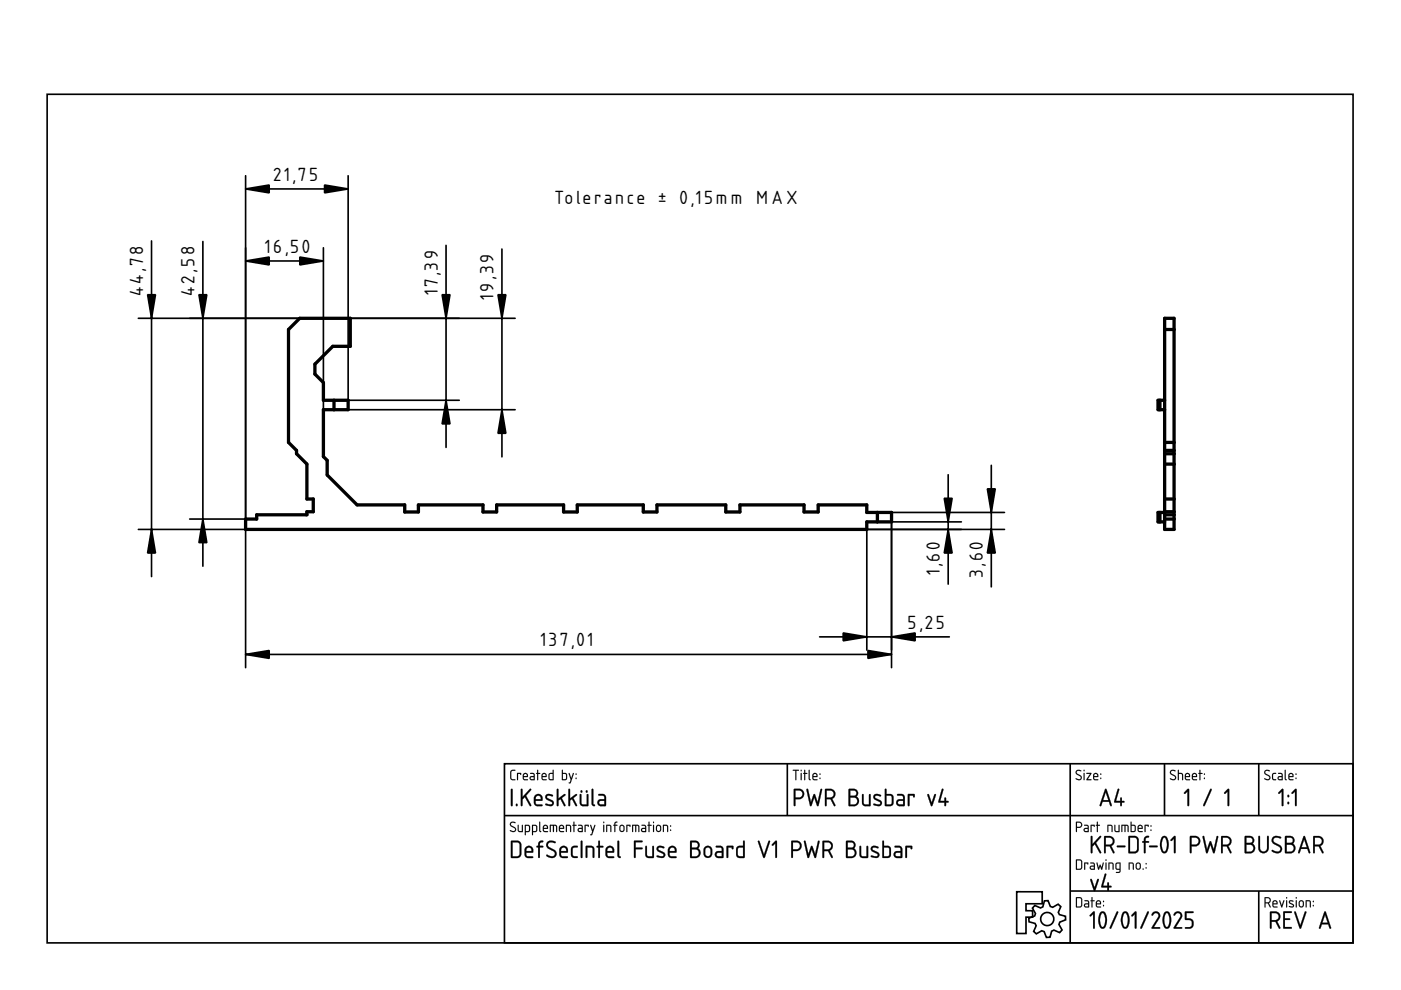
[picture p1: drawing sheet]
<svg xmlns="http://www.w3.org/2000/svg" width="297mm" height="210mm" viewBox="0 0 297 210" stroke-linecap="round" stroke-linejoin="round" font-family="sans-serif">
<defs><g id="words">
<g font-size="5">
<text x="57.9" y="38.3">21,75</text>
<text x="117.6" y="43.2">Tolerance ± 0,15mm MAX</text>
<text x="56.2" y="53.6">16,50</text>
<text x="30.4" y="62.7" transform="rotate(-90 30.4 62.7)">44,78</text>
<text x="41.2" y="62.7" transform="rotate(-90 41.2 62.7)">42,58</text>
<text x="92.8" y="62.6" transform="rotate(-90 92.8 62.6)">17,39</text>
<text x="104.7" y="63.5" transform="rotate(-90 104.7 63.5)">19,39</text>
<text x="199.3" y="122" transform="rotate(-90 199.3 122)">1,60</text>
<text x="208.4" y="122.6" transform="rotate(-90 208.4 122.6)">3,60</text>
<text x="114.6" y="137">137,01</text>
<text x="192.4" y="133.3">5,25</text>
</g>
</g></defs>
<g fill="none" stroke="#000" stroke-width=".35">
<path d="M10 20h276.9v179.9h-276.9zM107 161.9h179.9v38h-179.9zM107 172.9h179.9M166.9 161.9v11M226.9 161.9v38M246.9 161.9v11M266.9 161.9v11M215.6 189.1h5.4v2.5h-3.5v1.5h1.4v1.4h-1.4v3.4h-1.9zM219.4 192l1.2 .5 .5-.2 .3-1.3h.8l.5 1.2 .5 .2 1.1-.7 .6 .5-.5 1.2 .2 .5 1.3 .4v.7l-1.2 .5-.2 .5 .7 1.2-.5 .5-1.2-.5-.5 .2-.4 1.3-.7 .1-.5-1.3-.5-.2-1.2 .7-.5-.5 .5-1.2-.2-.5-1.3-.4-.1-.7 1.3-.5 .1-.5-.6-1.2zM226.9 188.9h60M266.9 188.9v11"/>
<circle cx="222" cy="194.9" r="1.4"/>
</g>
<g fill="#000">
<path d="M108.2 174.4l.3-.2h.5l.3 .1-.1 .2a.48 .48 0 0 0-.5-.1 .48 .48 0 0 0-.3 .5l1 .8-.1 .6a.76 .76 0 0 1-1.2-.3l.8 .2 .3-.3-1.1-.9zM108.3 174.4l-.2 .6 .9 .5a.35 .35 0 0 1 .2 .4 .35 .35 0 0 1-.3 .3l-.7-.2v.2a.67 .67 0 0 0 .8 .2 .67 .67 0 0 0 .4-.7l-1.1-.9 .2-.4 .8 .1a.65 .65 0 0 0-1-.1zM109.8 174.9l.2 .1v1.1l.6 .1v-1.2l.2-.1v1.5h-.6l-.3-.1zM109.8 174.9l.1 1.4 .9 .1v-1.5l-.1 .1v1.2h-.5l-.2-.1v-1.1zM111.5 175.1v1.1h.5l.2-.2-.1-.8zM111.5 175.1l.7 .1-.1 1h-.6zM111.3 174.9h.8l.3 .4-.1 1-.8 .1-.1 .7-.1-.1zM111.3 174.9v2.1h.2v-.6h.5a.85 .85 0 0 0 .4-1v-.1a.77 .77 0 0 0-1-.4zM113 175.1v1.1h.6l.1-.2-.1-.8zM113 175.1l.7 .1-.1 1h-.6zM112.8 174.9h.9l.2 .4-.1 1-.8 .1-.1 .7-.1-.1zM112.8 174.9v2.1h.2v-.6h.5a.85 .85 0 0 0 .4-1v-.1a.77 .77 0 0 0-1-.4zM114.3 174.2l.2 .1v1.7l.3 .3-.2 .1-.3-.3zM114.4 174.3l-.1 1.8 .1 .2 .2 .1 .2-.1-.3-.3v-1.7zM115.4 175.2l-.1 .3h.7l-.2-.4zM115.4 175.2l.4-.1 .2 .5h-.7zM115.3 175a.56 .56 0 0 1 .7 0 .56 .56 0 0 1 .1 .8l-.8-.1 .1 .4 .8 .2-.7 .1a.92 .92 0 0 1-.2-1.4zM115.3 175l-.2 .4 .1 .9 1 .1v-.2h-.8l-.1-.3v-.2h.9l-.1-.6-.5-.2zM116.6 174.9l1.4 .1 .1 .3v1.1l-.2-.1-.1-1.1-.3-.1v1.2l-.1 .1-.2-.1v-1.2h-.4v1.2l-.2 .1zM116.6 174.9l.1 1.5 .1-1.3h.4l.2 1.3v-1.3l.5 .1 .1 1.2 .1-1.1a1.05 1.05 0 0 0-1.3-.4zM118.8 175.2l-.1 .3h.7l-.2-.4zM118.8 175.2l.4-.1 .2 .5h-.7zM118.7 175a.56 .56 0 0 1 .7 0 .56 .56 0 0 1 .1 .8l-.8-.1 .1 .4 .8 .2-.7 .1a.92 .92 0 0 1-.2-1.4zM118.7 175l-.2 .4 .1 .9 1 .1v-.2h-.8l-.1-.3v-.2h.9l-.1-.6-.4-.2zM120 174.9h.7l.3 .1 .1 1.4-.2-.1-.1-1.1-.6-.1v1.2l-.2 .1zM120 174.9v1.5l.2-.1v-1.2l.7 .1 .1 1.2 .1-.7a.7 .7 0 0 0-.3-.8 .7 .7 0 0 0-.8 0zM121.6 174.2l.2 .1v.6l.5 .1-.5 .1v1.2l-.1 .1-.1-.1v-1.2l-.3-.1 .3-.1zM121.6 174.2v.7l-.2 .1 .2 .1 .1 1.3 .1-1.3 .4-.1-.4-.1v-.6zM122.8 175.8l-.1 .3 .6 .1v-.5zM122.7 175.8l.7-.1v.5h-.7zM122.6 174.9h.7l.3 .3-.1 1.2h-.8l-.2-.2 .1-.5 .7-.2v-.3l-.7-.1zM122.6 174.9v.1l.7 .1 .1 .5-.8 .1-.1 .3 .1 .3 .9 .1v-1.2l-.2-.3zM124 174.9l.8 .1-.1 .3-.1-.2h-.4v1.2l-.1 .1-.2-.1zM124 174.9l.1 1.5 .1-1.3h.4l.1 .2 .1-.3zM125.1 174.9l.3 .1 .3 1 .3-1 .1-.1 .1 .1-.8 2.1-.3-.1 .3-.1 .2-.6zM125.2 174.9l.4 1.4-.2 .6-.3 .1 .3 .1 .8-2.1h-.2l-.3 1-.4-1zM127.9 174.9l.2 .1v1.3l-.1 .1-.1-.1zM127.9 174.9l.1 1.5 .1-1.4zM127.9 174.4a.15 .15 0 0 1 .3 0 .15 .15 0 0 1-.3 0zM127.9 174.2v.3h.2v-.3zM128.5 174.9h.7l.3 .1 .1 1.4-.2-.1-.1-1.1-.6-.1v1.2l-.2 .1zM128.6 174.9v1.5l.1-.1v-1.2l.7 .1 .1 1.2 .1-.7a.7 .7 0 0 0-.2-.8 .7 .7 0 0 0-.8 0zM130.4 174.3l.5-.1v.2l-.4 .1v.4l.4 .1-.4 .1v1.2l-.2 .1-.1-1.3-.2-.1 .2-.1zM130.4 174.3l-.1 .6-.3 .1 .3 .1v1.3l.1-1.3 .5-.1-.5-.1 .1-.3 .4-.2v-.2zM131.6 175.2v.8l.4 .2 .2-.2v-.7l-.2-.2zM131.6 175.1h.4l.2 .2v.7l-.2 .2-.4-.2zM131.5 175a.55 .55 0 0 1 .6-.1 .55 .55 0 0 1 .3 .5l-.1 .8-.2 .2h-.5l-.3-.5v-.7zM131.5 175l-.1 .2-.1 .8 .4 .4h.4l.3-.4v-.8l-.3-.3zM132.8 174.9l.9 .1-.1 .3-.1-.2h-.5v1.2l-.1 .1-.1-.1zM132.8 174.9l.1 1.5 .1-1.3h.5l.1 .2 .1-.3zM134 174.9l1.4 .1 .2 .3-.1 1.1-.2-.1v-1.1l-.4-.1v1.2l-.1 .1-.1-.1v-1.2h-.5v1.2l-.2 .1zM134.1 174.9l-.1 1.5 .2-.1v-1.2h.5l.1 1.3 .1-1.3h.4l.1 1.2 .1 .1 .1-1.1-.2-.3zM136.2 175.8v.3l.6 .1v-.5zM136.2 175.8l.6-.1v.5h-.6zM136 174.9h.8l.2 .3-.1 1.2h-.7l-.3-.2 .1-.5 .8-.2-.1-.3-.7-.1zM136 174.9v.1l.7 .1 .1 .5-.8 .1-.1 .3 .1 .3 1 .1v-1.2l-.3-.3zM137.5 174.2l.2 .1v.6l.5 .1-.5 .1v1.2l-.1 .1-.1-.1v-1.2l-.2-.1 .2-.1zM137.5 174.2v.7l-.2 .1 .2 .1 .1 1.3 .1-1.3 .4-.1-.4-.1v-.6zM138.5 174.9l.2 .1v1.3l-.1 .1-.2-.1zM138.5 174.9l.1 1.5 .1-1.4zM138.4 174.4a.15 .15 0 0 1 .3 0 .15 .15 0 0 1-.3 0zM138.5 174.2v.3h.1v-.3zM139.4 175.2l-.1 .8 .4 .2 .2-.2v-.7l-.2-.2zM139.4 175.1h.4l.2 .2-.1 .7-.2 .2-.4-.2zM139.3 175l.6-.1a.94 .94 0 0 1-.1 1.5h-.4l-.3-.4v-.8zM139.3 175l-.2 .2v.8l.3 .4h.4l.3-.4v-.8l-.3-.3zM140.6 174.9h.6l.4 .1v1.4l-.2-.1v-1.1l-.6-.1v1.2l-.2 .1zM140.6 174.9l.1 1.5v-1.3l.7 .1 .2 1.2 .1-1.1a.77 .77 0 0 0-1-.4zM142.1 175.9h.2v.3l-.2-.1zM142.1 175.9l.1 .3 .1-.2zM142.1 175h.2v.3h-.2zM142.1 175v.2h.2v-.2z"/>
<path d="M108.3 174.4a.64 .64 0 0 1 1 .1h-.1a.49 .49 0 0 0-.6-.1 .49 .49 0 0 0-.2 .5l.7 .5a.6 .6 0 0 1 .2 .8 .6 .6 0 0 1-.9 .1l-.3-.1 .1-.2a.51 .51 0 0 0 .6 .2 .51 .51 0 0 0 .4-.5l-1-.6-.1-.3zM109.8 174.9l.2 .1v1.1l.2 .1h.5v-1.2l.1-.1v1.5l-.9-.1zM111.5 175.1v1.1h.5l.2-1zM111.3 174.9a.77 .77 0 0 1 .9 .1 .77 .77 0 0 1 .2 .9l-.3 .5h-.6v.7h-.2zM113 175.1v1.1h.6l.1-1zM112.8 174.9a.77 .77 0 0 1 1 .1 .77 .77 0 0 1 .1 .9l-.2 .5h-.7v.7h-.2zM114.3 174.2l.2 .1v1.7l.3 .3-.2 .1-.3-.3zM115.4 175.2l-.1 .3h.7l-.2-.4zM115.3 175a.55 .55 0 0 1 .7 0 .55 .55 0 0 1 .1 .7h-.8l.1 .5 .8 .1-.7 .1a.91 .91 0 0 1-.2-1.4zM116.6 174.9h1.2a1.25 1.25 0 0 1 .2 1.5l-.1-1.2-.2-.1h-.2l-.1 1.3-.2-.1v-1.2h-.4v1.2l-.2 .1zM118.8 175.2l-.1 .3h.7l-.2-.4zM118.7 175a.55 .55 0 0 1 .7 0 .55 .55 0 0 1 .1 .7h-.8l.1 .5 .8 .1-.7 .1a.91 .91 0 0 1-.2-1.4zM120 174.9a.71 .71 0 0 1 .8 0 .71 .71 0 0 1 .3 .8l-.1 .7-.1-1.2-.7-.1v1.2l-.2 .1zM121.6 174.2l.2 .1v.6l.4 .1-.4 .1-.1 1.3-.1-1.3-.2-.1 .2-.1zM122.7 175.8l.1 .4h.5v-.5zM122.6 174.9h.7l.3 .4-.1 1.1h-.6a.44 .44 0 0 1-.4-.4 .44 .44 0 0 1 .4-.5h.4v-.3l-.7-.1zM124 174.9l.8 .1-.1 .3-.1-.2h-.4l-.1 1.3zM125.2 174.9l.1 .1 .4 1 .3-1h.2l-.8 2.1-.3-.1 .3-.1 .2-.6zM127.9 174.9l.2 .1-.1 1.4zM127.9 174.4a.15 .15 0 0 1 .3 0 .15 .15 0 0 1-.3 0zM128.5 174.9a.71 .71 0 0 1 .9 0 .71 .71 0 0 1 .2 .8l-.1 .7-.1-1.2-.7-.1v1.2l-.2 .1zM130.4 174.3l.5-.1v.2l-.4 .2v.3l.4 .1-.4 .1-.2 1.3-.1-1.3-.2-.1 .2-.1zM131.6 175.2l-.1 .7a.34 .34 0 0 0 .4 .3 .34 .34 0 0 0 .3-.4l-.1-.6zM131.5 175l.6-.1a.93 .93 0 0 1 0 1.5h-.4a.96 .96 0 0 1-.2-1.4zM132.8 174.9l.9 .1-.1 .3-.1-.2h-.5l-.1 1.3zM134.1 174.9h1.2a1.25 1.25 0 0 1 .2 1.5l-.2-1.2-.2-.1h-.2l-.1 1.3-.1-.1v-1.2h-.5v1.2l-.2 .1zM136.2 175.8l.1 .4h.5v-.5zM136 174.9h.7l.3 .4v1.1h-.7a.44 .44 0 0 1-.4-.4 .44 .44 0 0 1 .4-.5h.5v-.3l-.8-.1zM137.5 174.2l.2 .1v.6l.5 .1-.5 .1-.1 1.3-.1-1.3-.2-.1 .2-.1zM138.5 174.9l.2 .1-.1 1.4zM138.4 174.4a.15 .15 0 0 1 .3 0 .15 .15 0 0 1-.3 0zM139.4 175.2l-.1 .7a.34 .34 0 0 0 .4 .3 .34 .34 0 0 0 .3-.4l-.1-.6zM139.3 175l.6-.1a.93 .93 0 0 1-.1 1.5h-.4a.96 .96 0 0 1-.1-1.4zM140.6 174.9a.71 .71 0 0 1 .8 0 .71 .71 0 0 1 .3 .8l-.1 .7-.2-1.2-.6-.1v1.2l-.2 .1zM142.1 175.9h.2v.2h-.2zM142.1 175h.2v.3h-.2z"/>
<path d="M108.4 167.3h.2l.1 .2v3.2l-.2 .2-.2-.2zM109.4 170.5h.3v.4h-.3zM110.5 167.3l.3 .1v1.6l1.5-1.7h.3l-.1 .3-1 1.1 1.1 1.9a.18 .18 0 0 1 0 .3 .18 .18 0 0 1-.3-.1l-1-1.8-.5 .5-.1 1.4h-.2zM113.7 168.9l-.1 .6h1.1a.58 .58 0 0 0-.3-.7 .58 .58 0 0 0-.7 .1zM113.5 168.6a.92 .92 0 0 1 1.2 0 .92 .92 0 0 1 .2 1.2h-1.3l.1 .7 1.1 .1 .2 .2-.2 .1h-.9a.89 .89 0 0 1-.7-1.2 1.14 1.14 0 0 1 .3-1.1zM115.8 168.5a1.19 1.19 0 0 1 1.4 .2l-.1 .2-.6-.2a.34 .34 0 0 0-.4 0 .34 .34 0 0 0-.1 .4l1 .6a.71 .71 0 0 1 .3 1 .71 .71 0 0 1-1 .2l-.7-.2v-.3h.3a.78 .78 0 0 0 1.2-.1l-.2-.3-.9-.4a.65 .65 0 0 1-.2-1.1zM118.1 167.3h.3v.1v1.9l1.2-.9h.3l-.1 .3-.7 .5 .8 1.5-.1 .2-.2-.1-.8-1.4-.4 .3v1.2h-.3zM120.5 167.3h.3l.1 .1v1.9l1.1-.9h.3v.3l-.7 .5 .7 1.5v.2l-.3-.1-.7-1.4-.4 .3-.1 1.2h-.2zM124.2 167.6h.3v.4h-.2zM123.1 167.6h.3v.4h-.3zM123 168.4h.2l.1 .2v1.7l.3 .3h.8v-2.1l.2-.1 .1 .2v2.3h-1.1a.84 .84 0 0 1-.7-1.1zM125.5 167.3h.3v.1v2.9l.4 .4a.52 .52 0 0 1-.7 0 .52 .52 0 0 1-.1-.7zM127.1 169.9l-.1 .4 .2 .2 .9 .1v-.8zM126.9 168.4h1.1l.5 .5v1.9l-.2 .1h-.9a.74 .74 0 0 1-.8-.7 .74 .74 0 0 1 .8-.8h.7v-.5l-.2-.2-1-.1z"/>
<path d="M108.3 163.3l1-.1v.2l-.8 .1-.1 1.4 .1 .2 .8 .1v.2h-.8l-.3-.3v-1.4zM108.4 163.4l-.2 .3v1.4l.3 .3h.7v-.1l-.6-.1-.2-.2v-1.2l.2-.4h.6v-.2h-.5zM109.6 163.9l.9 .1-.1 .3-.1-.2h-.5v1.2l-.1 .1-.1-.1zM109.7 163.9v1.5l.1-1.3h.5l.1 .2 .1-.3zM111.1 164.2v.3h.6l-.2-.4zM111.1 164.2l.5-.1 .1 .5h-.7zM111 164l.4-.1a.56 .56 0 0 1 .5 .3 .56 .56 0 0 1-.1 .6h-.7v.3l.9 .2-.7 .1a.92 .92 0 0 1-.3-1.4zM111 164l-.2 .4 .2 .9 .3 .1h.6v-.1l-.8-.1-.1-.3v-.2h.9l-.1-.6-.4-.2zM112.6 164.8v.3l.6 .1v-.4zM112.5 164.8l.7-.1v.5h-.6zM112.4 163.9h.7l.3 .3-.1 1.2h-.8l-.2-.2 .1-.5 .8-.2-.1-.3-.7-.1zM112.4 163.9l.1 .2h.6l.1 .5-.8 .1-.1 .3 .1 .3 .9 .1v-1.2l-.2-.3zM113.9 163.2l.2 .1v.6l.5 .1-.5 .1v1.2l-.1 .1-.1-.1v-1.2l-.3-.1 .3-.1zM113.9 163.3v.6l-.2 .1 .2 .1 .1 1.3 .1-1.3 .4-.1-.4-.1v-.6zM115.1 164.2l-.1 .3h.7l-.2-.4zM115.1 164.2l.4-.1 .2 .5h-.7zM115 164l.4-.1a.56 .56 0 0 1 .5 .3 .56 .56 0 0 1-.1 .6h-.8l.1 .3 .8 .2-.7 .1a.92 .92 0 0 1-.2-1.4zM115 164l-.2 .4 .1 .9 .3 .1h.7v-.1l-.8-.1-.1-.3v-.2h.9l-.1-.6-.4-.2zM116.6 164.1l-.1 .1a.73 .73 0 0 0 .3 1h.4v-1.1zM116.6 164.1h.6v1.1l-.7-.1zM116.4 164l.8-.1v-.6l.2-.1v2.2l-1-.1-.1-.3zM116.4 164l-.1 1 .1 .3 .9 .1 .1-2.1h-.2v.6zM119.3 164.1v1.1h.5a.76 .76 0 0 0 0-1.1zM119.3 164.1h.7a.79 .79 0 0 1-.2 1.1h-.5zM119.1 163.2l.3 .1-.1 .6h.7l.2 .3v1l-.2 .2-.9-.1zM119.2 163.2l-.1 2.1 .9 .1 .2-.4v-.8l-.2-.3h-.7v-.6zM120.6 163.9l.2 .1 .3 1 .3-1 .2-.1 .1 .1-.8 2.1-.3-.1 .2-.1 .2-.6zM120.6 163.9l.4 1.4-.2 .6-.2 .1 .3 .1 .8-2.1h-.2l-.4 1-.3-1zM122 164.9h.2v.3h-.2zM122.1 164.9v.2h.1v-.2zM122 164h.2v.3h-.2zM122.1 164v.2l.1 .1v-.3z"/>
<path d="M108.3 163.4l.9-.2v.2l-.6 .1-.2 .1v1.3l.2 .3h.6l.1 .2h-.8l-.3-.3v-1.4zM109.6 163.9l.9 .1-.1 .3-.1-.2h-.5l-.1 1.3zM111.1 164.2v.3h.6l-.2-.4zM111 164a.55 .55 0 0 1 .8 0 .55 .55 0 0 1 0 .8h-.7l.1 .4 .7 .1-.6 .1a.91 .91 0 0 1-.3-1.4zM112.6 164.8v.4h.6v-.4zM112.4 163.9h.7l.3 .4-.1 1.1h-.6a.44 .44 0 0 1-.4-.4 .44 .44 0 0 1 .4-.5h.5l-.1-.3-.7-.1zM113.9 163.2l.2 .1v.6l.4 .1-.4 .1-.1 1.3-.1-1.3-.2-.1 .2-.1zM115.1 164.2l-.1 .3h.7l-.2-.4zM115 164a.55 .55 0 0 1 .7 0 .55 .55 0 0 1 .1 .8h-.8l.1 .4 .8 .1-.7 .1a.91 .91 0 0 1-.2-1.4zM116.6 164.1l-.1 .1a.63 .63 0 0 0 0 .7 .63 .63 0 0 0 .7 .3v-1.1zM116.4 164l.8-.1v-.6l.2-.1v2.2h-.8l-.3-.2zM119.3 164.1v1.1h.5a.78 .78 0 0 0 .2-1zM119.2 163.2l.1 .1v.6h.7l.2 .3v.8l-.2 .4-.9-.1zM120.6 163.9l.2 .1 .3 1 .4-1h.2l-.8 2.1-.3-.1 .2-.1 .2-.6zM122.1 164.9h.1v.2h-.1zM122.1 164h.1v.3h-.1z"/>
<path d="M108.3 167.3h.4v.2v3.2l-.2 .3-.2-.3zM108.4 167.3l-.1 3.4 .2 .2 .2-.2v-3.2l-.1-.2zM109.4 170.5l.3-.1v.5h-.3zM109.4 170.5l.2 .4 .1-.4zM110.5 167.3h.2l.1 .1v1.6l1.5-1.7 .2-.1 .1 .1-1.1 1.4 1.1 2-.1 .2-.2-.1-1-1.8-.5 .5v1.4h-.3zM110.5 167.3v3.5l.1 .1 .2-.2v-1.2l.5-.6 1.1 2 .2-.2-1.1-2 1-1.1 .1-.3h-.3l-1.5 1.7v-1.6zM113.7 168.9l-.1 .6h1.1a.55 .55 0 0 0-.3-.7 .55 .55 0 0 0-.7 .1zM113.7 168.9l.3-.2 .5 .1 .2 .7h-1.2zM113.5 168.6l.6-.3a.91 .91 0 0 1 .9 .5 .91 .91 0 0 1-.1 1h-1.3l.1 .7h1.1l.3 .3-.3 .2h-.9a.92 .92 0 0 1-.7-1.3 1.08 1.08 0 0 1 .3-1.1zM113.5 168.6a2.22 2.22 0 0 0-.1 2.1l.5 .2h.9l.2-.1-.2-.2-1.1-.1-.2-.4v-.3l1.5-.1v-.7l-.2-.4-.7-.2zM115.8 168.5a1.2 1.2 0 0 1 1.5 .2l-.2 .2a.82 .82 0 0 0-1.1 .1l.1 .2 .9 .5a.68 .68 0 0 1 .4 .8 .68 .68 0 0 1-.9 .4l-.9-.2 .2-.3 .9 .2 .3-.2v-.3l-1-.5a.68 .68 0 0 1-.2-1.1zM115.8 168.5l-.2 .5 .2 .4 1.1 .6 .2 .3-.2 .3-1.1-.2-.2 .2a1.8 1.8 0 0 0 1.5 .2 .61 .61 0 0 0 .3-.6 .61 .61 0 0 0-.4-.5l-.9-.4-.2-.3a.62 .62 0 0 1 1-.2h.3l-.1-.3-.8-.1zM118.1 167.3h.3v.1v1.9l1.2-.9h.3l-.1 .3-.7 .5 .8 1.4v.3l-.4-.1-.7-1.4-.4 .3v1.2h-.3zM118.1 167.3v3.6l.3-.2v-1l.4-.3 .9 1.5 .2-.2-.8-1.5 .7-.5v-.3h-.2l-1.2 .9v-1.9zM120.5 167.3h.3l.1 .1v1.9l1.1-.9h.3v.3l-.7 .5 .7 1.4v.3l-.3-.1-.7-1.4-.4 .3-.1 1.2h-.3zM120.6 167.3v3.6l.2-.2v-1l.5-.3 .9 1.5 .1-.2-.8-1.5 .8-.5v-.3h-.3l-1.2 .9v-1.9zM124.2 167.6l.4 .1-.1 .3-.2 .1zM124.3 167.6v.4h.2v-.4zM123.1 167.6h.3v.4l-.2 .1zM123.2 167.6v.4h.2v-.4zM122.9 168.4h.3l.1 1.9 .3 .3h.8v-2.1l.2-.2 .2 .3-.1 2.3-1.1 .1-.5-.3a3.6 3.6 0 0 1-.2-2.3zM123 168.4a3.7 3.7 0 0 0 .1 2.3l.5 .2h1.1v-2.3l-.1-.2-.2 .1v2.1h-.8l-.3-.3v-1.7zM125.5 167.3h.3v.1v2.9l.4 .4a.54 .54 0 0 1-.7 0 .54 .54 0 0 1-.1-.7zM125.5 167.3v.1a8.4 8.4 0 0 0 .1 3.3l.4 .2 .1-.2-.3-.4v-2.9zM127.1 169.9v.6l1 .1v-.8zM127.1 169.9l1.1-.1v.8l-1.1-.1-.1-.3zM126.9 168.4l1.1-.1 .5 .6v1.9l-.2 .2h-.9a.75 .75 0 0 1-.7-.5 .75 .75 0 0 1 .2-.8l.3-.3h.9l-.1-.6-1.1-.1zM126.9 168.4l.1 .3h.8l.3 .2 .1 .6h-.8a.73 .73 0 0 0-.7 .4 .73 .73 0 0 0 .2 .8l.5 .2h.9l.2-.2-.1-2-.4-.3z"/>
<path d="M168.1 163.2h1.2l.1 .1-.6 .1 .1 1.9-.2 .1-.1-.1v-1.9h-.5zM168.1 163.2v.2h.5l.1 2 .1-2 .6-.1zM169.8 163.9l.2 .1v1.3l-.1 .1-.2-.1zM169.8 163.9l.1 1.5 .1-1.4zM169.7 163.4a.2 .2 0 0 1 .4 0 .2 .2 0 0 1-.4 0zM169.8 163.2v.3h.1v-.3zM170.5 163.2l.2 .1v.6l.5 .1-.5 .1v1.2l-.1 .1-.1-.1v-1.2l-.2-.1 .2-.1zM170.5 163.3v.6l-.2 .1 .2 .1 .1 1.3 .1-1.3 .4-.1-.4-.1v-.6zM171.5 163.2l.2 .1v1.7l.2 .3-.1 .1-.4-.3zM171.5 163.3v1.8l.3 .3-.1-2.1zM172.5 164.2l-.1 .3h.7l-.2-.4zM172.5 164.2l.4-.1 .2 .5h-.7zM172.4 164l.4-.1a.56 .56 0 0 1 .5 .3 .56 .56 0 0 1-.1 .6h-.8l.1 .3 .8 .2-.6 .1a.92 .92 0 0 1-.3-1.4zM172.4 164l-.2 .4 .2 .9 .3 .1h.6v-.1l-.8-.1-.1-.3v-.2h.9l-.1-.6-.4-.2zM173.8 164.9h.1v.3h-.1zM173.8 164.9v.2h.1v-.2zM173.8 164h.1l.1 .3h-.2zM173.8 164v.2l.1 .1v-.3z"/>
<path d="M168.1 163.2l1.3 .1-.6 .1-.1 2-.1-2h-.5zM169.8 163.9l.2 .1-.1 1.4zM169.8 163.4a.14 .14 0 0 1 .2 0 .14 .14 0 0 1-.2 0zM170.5 163.2l.2 .1v.6l.5 .1-.5 .1-.1 1.3-.1-1.3-.2-.1 .2-.1zM171.5 163.2l.2 .1v1.7l.2 .3-.1 .1-.3-.3zM172.5 164.2l-.1 .3h.7l-.2-.4zM172.4 164a.55 .55 0 0 1 .8 0 .55 .55 0 0 1 0 .8h-.8l.1 .4 .8 .1-.6 .1a.91 .91 0 0 1-.3-1.4zM173.8 164.9h.1v.2h-.1zM173.8 164h.1v.3h-.1z"/>
<path d="M168.7 167.6v1.5h.8a.75 .75 0 0 0 .6-.8 .75 .75 0 0 0-.7-.7zM168.3 167.3l.2-.1a1.69 1.69 0 0 1 1.7 .4 1.1 1.1 0 0 1 .2 1.2 1.1 1.1 0 0 1-.9 .6h-.8v1.3l-.1 .2h-.3zM171 167.3l.3 .1 .6 2.7 .6-1.6 .2-.2 .7 1.8 .6-2.7 .3-.1-.8 3.6-.3-.1-.6-1.7-.5 1.7-.3 .1zM175.3 167.6v1.5a1.06 1.06 0 0 0 1.5-.8l-.1-.3-.5-.4zM175 167.3h.1a1.71 1.71 0 0 1 1.8 .4 1.12 1.12 0 0 1-.5 1.7l.7 1.2v.3l-.3-.1-.7-1.3h-.8v1.2l-.1 .2h-.2zM180 167.3l.9-.1a.93 .93 0 0 1 .9 .6 .93 .93 0 0 1-.2 1.1 1.11 1.11 0 0 1 .5 1.2 1.11 1.11 0 0 1-1 .8h-1.2zM180.3 169.1v1.5h.7a.74 .74 0 0 0 .8-.8 .74 .74 0 0 0-.8-.7zM180.3 167.6v1.1h.7a.56 .56 0 0 0 .6-.5 .56 .56 0 0 0-.6-.6zM182.8 168.4h.3v.2v1.7l.4 .3h.7v-2.1l.2-.1 .2 .2-.1 2.3h-1a.84 .84 0 0 1-.7-1.1zM185.3 168.5a1.19 1.19 0 0 1 1.5 .2l-.2 .2-.6-.2a.34 .34 0 0 0-.4 0 .34 .34 0 0 0 0 .4l1 .6a.71 .71 0 0 1 .3 1 .71 .71 0 0 1-1 .2l-.7-.2v-.3h.2a.78 .78 0 0 0 1.2-.1l-.2-.3-.9-.4a.65 .65 0 0 1-.2-1.1zM187.9 168.7v1.9l1-.1a1.91 1.91 0 0 0-.1-1.8zM187.6 167.3l.4 .1v.9l1 .1 .4 .4v1.4l-.2 .5a1.59 1.59 0 0 1-1.4 .2l-.2-.1zM190.5 169.9l-.1 .4 .2 .2 .9 .1v-.8zM190.2 168.4h1.1l.5 .5v1.9l-.2 .1h-.9a.74 .74 0 0 1-.7-.7 .74 .74 0 0 1 .7-.8h.8l-.1-.5-.2-.2-1-.1zM192.5 168.4l1.2-.1 .2 .2-.1 .6-.2-.1v-.3h-.8v2l-.2 .2a3.9 3.9 0 0 1-.1-2.5zM196.7 168.4l.3 .1 .5 1.7 .6-1.7 .2-.1 .1 .1-.7 2.3-.2 .1-.1-.1zM199.7 167.3h.3v.1l-.7 2.4h.9v-.5l.2-.2 .2 .2v.5h.4l.1 .2-.5 .2v.5l-.2 .2-.2-.2v-.5h-1.1l-.2-.2z"/>
<path d="M168.7 167.6v1.5l.9-.1 .3-.1a.74 .74 0 0 0 .2-.8 .74 .74 0 0 0-.7-.5zM168.6 167.6h.8a.77 .77 0 0 1 .8 .7 .77 .77 0 0 1-.7 .8h-.9zM168.3 167.3l.2-.1a1.71 1.71 0 0 1 1.7 .4 1.11 1.11 0 0 1 .2 1.2 1.11 1.11 0 0 1-.9 .7l-.8-.1v1.3l-.1 .2h-.3zM168.4 167.3l-.1 3.4 .2 .2 .1-.2 .1-1.3a1.49 1.49 0 0 0 1.6-.4 1.1 1.1 0 0 0-.9-1.7zM171 167.3l.4 .1 .5 2.7 .5-1.6 .3-.2 .2 .2 .5 1.6 .5-2.7 .4-.1-.8 3.6-.3-.1-.6-1.7-.5 1.7-.3 .1zM171 167.3l.7 3.5 .2 .1 .2-.1 .5-1.8 .6 1.8 .3 .1 .7-3.6-.2 .1-.6 2.8-.7-1.8-.2 .1-.6 1.7-.6-2.8zM175.3 167.6v1.5a1.04 1.04 0 0 0 1.4-.8l-.3-.6zM175.2 167.6h1l.4 .2a.67 .67 0 0 1 0 1.1l-.4 .2h-1zM174.9 167.3l.2-.1a1.74 1.74 0 0 1 1.8 .4 1.1 1.1 0 0 1-.5 1.8l.7 1.2v.3l-.4-.1-.6-1.3h-.8v1.2l-.1 .2h-.3zM175 167.3l-.1 3.4 .2 .2 .1-.2v-1.3h.9l.7 1.4 .3 .1v-.3l-.7-1.2 .6-.5 .1-.6-.2-.6a1.71 1.71 0 0 0-1.9-.4zM180 167.2h.9a.94 .94 0 0 1 1 .6 .94 .94 0 0 1-.3 1.1 1.11 1.11 0 0 1 .5 1.2 1.11 1.11 0 0 1-1 .9l-1.2-.1v-3.4zM180 167.3v3.6h1.1l.7-.3a1.24 1.24 0 0 0 .2-1.3l-.5-.4 .4-.5a.92 .92 0 0 0-.4-1l-.3-.1zM180.3 169.1v1.5l.9-.1 .4-.1a.75 .75 0 0 0 .1-.8 .75 .75 0 0 0-.7-.5zM180.2 169.1h1.1l.3 .2a.75 .75 0 0 1 .1 .9 .75 .75 0 0 1-.7 .4h-.8zM180.3 167.6v1.1l1.1-.1 .2-.4-.2-.4zM180.2 167.6h.8a.58 .58 0 0 1 .6 .6 .58 .58 0 0 1-.6 .5h-.8zM182.8 168.4h.3l.1 1.9 .3 .3h.7v-2.1l.1-.1h.3v2.5h-1.3l-.5-.3zM182.8 168.4v1.8a.78 .78 0 0 0 .7 .7h1l.1-2.3-.2-.2-.1 .1v2.1h-.8l-.4-.3v-1.7zM185.3 168.5a1.2 1.2 0 0 1 1.5 .2l-.2 .2a.82 .82 0 0 0-1.1 .1l.2 .2 .9 .5a.68 .68 0 0 1 .4 .8 .68 .68 0 0 1-.9 .4l-.8-.1-.2-.2 .2-.2 1 .2 .3-.3-1.3-.9-.2-.4zM185.3 168.5l-.1 .5 .1 .4 1.1 .6 .3 .3-.3 .3-1.1-.2-.1 .2a1.8 1.8 0 0 0 1.5 .2 .61 .61 0 0 0 .3-.6 .61 .61 0 0 0-.4-.5l-.9-.4-.2-.3a.62 .62 0 0 1 1-.2h.2v-.3l-.9-.1zM187.9 168.7v1.9l1-.1 .2-.3-.1-1.3-.2-.2zM187.9 168.7l1.1 .1a2.22 2.22 0 0 1-.1 1.7l-1 .1zM187.6 167.3h.3l.1 .1v.9l1 .1 .4 .3 .1 1.5-.3 .5a1.61 1.61 0 0 1-1.4 .2l-.2-.1zM187.7 167.3l-.1 3.5 .2 .1a1.56 1.56 0 0 0 1.4-.2l.2-.5-.1-1.6-.4-.2h-1v-1zM190.5 169.9v.6l1 .1v-.8zM190.4 169.9l1.1-.1v.8l-1-.1-.2-.3zM190.2 168.4l1.1-.1 .5 .6 .1 1.9-.3 .2h-.9a.75 .75 0 0 1-.7-.5 .75 .75 0 0 1 .2-.8l.3-.3h1l-.2-.6-1.1-.1zM190.3 168.4l.1 .3h.7l.4 .2v.6h-.8a.73 .73 0 0 0-.6 .4 .73 .73 0 0 0 .1 .8l.5 .2h.9l.2-.2-.1-2-.4-.3zM192.5 168.4l1.2-.1 .3 .2-.1 .5-.1 .1-.2-.1v-.3h-.8l.1 2-.3 .2-.1-.2zM192.5 168.4a4.2 4.2 0 0 0 .1 2.5l.2-.2v-2h.8l.2 .4 .1-.6-.2-.1zM196.6 168.4l.4 .1 .5 1.7 .6-1.7 .2-.2 .2 .2-.8 2.3-.2 .2-.2-.2-.7-2.2zM196.7 168.4l.7 2.4 .1 .1 .9-2.4-.1-.1-.2 .1-.6 1.7-.6-1.7zM199.7 167.2l.3 .1v.1l-.7 2.4h.9v-.5l.2-.2 .2 .2v.5h.4l.2 .2-.2 .2h-.4v.5l-.2 .2-.2-.2v-.5h-1.1l-.2-.2zM199.8 167.3l-.8 2.7 .1 .2h1.2v.5l.1 .2 .2-.2v-.6l.5-.1v-.1l-.5-.1-.1-.6-.2-.1v.7h-1l.7-2.4v-.1z"/>
<path d="M228.2 163.4l.2-.2h.6l.2 .2v.2a.48 .48 0 0 0-.6-.1 .48 .48 0 0 0-.3 .4l1 .8-.1 .6a.76 .76 0 0 1-1.1-.3l.8 .2 .2-.3-1-.9zM228.2 163.4l-.1 .6 .8 .6a.35 .35 0 0 1 .3 .3 .35 .35 0 0 1-.4 .3l-.7-.1 .7 .3a.54 .54 0 0 0 .6-.4 .54 .54 0 0 0-.4-.6l-.7-.4v-.3l.3-.3 .6 .1a.65 .65 0 0 0-1-.1zM229.8 163.9l.2 .1v1.3l-.2 .1-.1-.1zM229.8 163.9v1.5l.1-1.4zM229.7 163.4a.2 .2 0 0 1 .4 0 .2 .2 0 0 1-.4 0zM229.8 163.2v.3h.1v-.3zM230.3 163.9h1.1l-.8 1.3h.7l.1 .2h-1.1l.8-1.3h-.7zM230.4 163.9v.2h.7l-.7 1.3h1l-.1-.2h-.7l.8-1.3zM232 164.2v.3h.6l-.1-.4zM232 164.2l.5-.1 .2 .5h-.7zM231.9 164l.4-.1a.56 .56 0 0 1 .5 .3 .56 .56 0 0 1 0 .6h-.8v.3l.9 .2-.7 .1a.92 .92 0 0 1-.3-1.4zM232 164l-.2 .4 .1 .9 .3 .1h.6v-.1l-.7-.1-.1-.3v-.2h.8l-.1-.6-.4-.2zM233.3 164.9h.2v.3h-.2zM233.3 164.9v.2h.2v-.2zM233.3 164h.2v.3h-.2zM233.3 164v.2l.2 .1v-.3z"/>
<path d="M228.2 163.4a.64 .64 0 0 1 1 .1 .49 .49 0 0 0-.6-.1 .49 .49 0 0 0-.3 .6l.7 .4a.6 .6 0 0 1 .3 .8 .6 .6 0 0 1-1 .1l-.2-.1 .1-.2a.51 .51 0 0 0 .6 .2 .51 .51 0 0 0 .3-.5l-.9-.6-.2-.3zM229.8 163.9l.2 .1-.2 1.4zM229.7 163.4a.15 .15 0 0 1 .3 0 .15 .15 0 0 1-.3 0zM230.3 163.9h1.1l-.8 1.3h.7l.1 .2h-1l.7-1.3h-.7zM232 164.2v.3h.6l-.1-.4zM231.9 164a.55 .55 0 0 1 .8 0 .55 .55 0 0 1 .1 .8h-.8l.1 .4 .8 .1-.7 .1a.91 .91 0 0 1-.3-1.4zM233.3 164.9h.2v.2h-.2zM233.3 164h.2v.3h-.2z"/>
<path d="M228.3 174.4v.9h.5a.45 .45 0 0 0 .4-.5 .45 .45 0 0 0-.4-.4zM228.2 174.2h.6a.66 .66 0 0 1 .6 .7 .66 .66 0 0 1-.6 .6h-.5v.8l-.2 .1zM230 175.8l.1 .4h.5v-.5zM229.9 174.9h.7l.2 .4v1.1h-.6a.44 .44 0 0 1-.5-.4 .44 .44 0 0 1 .5-.5h.4v-.3l-.7-.1zM231.3 174.9l.8 .1-.1 .3-.1-.2h-.5l-.1 1.3zM232.6 174.2l.2 .1v.6l.4 .1-.4 .1-.1 1.3-.1-1.3-.3-.1 .3-.1zM234.8 174.9a.71 .71 0 0 1 .9 0 .71 .71 0 0 1 .2 .8l-.1 .7-.1-1.2-.7-.1v1.2l-.2 .1zM236.3 174.9l.2 .1v1.1l.2 .1h.5v-1.2l.1-.1v1.5l-.9-.1zM237.8 174.9h1.2a1.25 1.25 0 0 1 .2 1.5l-.1-1.2-.3-.1h-.2l-.1 1.3-.1-.1v-1.2h-.4v1.2l-.2 .1zM239.9 175.1v1.1h.4a.78 .78 0 0 0 .2-1zM239.7 174.2l.2 .1v.6h.7l.2 .3v.8l-.3 .4-.8-.1zM241.5 175.2l-.1 .3h.7l-.2-.4zM241.4 175a.55 .55 0 0 1 .7 0 .55 .55 0 0 1 .1 .7h-.8l.1 .5 .8 .1-.7 .1a.91 .91 0 0 1-.2-1.4zM242.7 174.9l.9 .1-.1 .3-.2-.2h-.4l-.1 1.3zM243.9 175.9h.2v.2h-.2zM243.9 175h.2v.3h-.2z"/>
<path d="M228.3 174.4v.9l.8-.1 .1-.3-.1-.3zM228.3 174.4h.5a.46 .46 0 0 1 .4 .4 .46 .46 0 0 1-.4 .5h-.5zM228.1 174.2h.9l.3 .2a.67 .67 0 0 1 .1 .7 .67 .67 0 0 1-.6 .5l-.5-.1 .1 .8-.3 .1zM228.2 174.3v2.1l.1-.9a.87 .87 0 0 0 1-.3v.1a.66 .66 0 0 0-.5-1.1zM230 175.8v.3l.6 .1v-.5zM230 175.8l.6-.1v.5h-.6zM229.9 174.9h.7l.2 .3v1.2h-.8l-.2-.2v-.5l.8-.2-.1-.3-.6-.1zM229.9 174.9v.1l.7 .1v.5l-.7 .1-.1 .3 .1 .3 .9 .1v-1.2l-.2-.3zM231.2 174.9l.9 .1-.1 .3-.1-.2h-.5l.1 1.2-.2 .1-.1-.1zM231.3 174.9v1.5l.1-1.3h.5l.1 .2 .1-.3zM232.6 174.2l.2 .1v.6l.4 .1-.4 .1v1.2l-.1 .1-.2-.1 .1-1.2-.3-.1 .3-.1zM232.6 174.2v.7l-.2 .1 .2 .1 .1 1.3 .1-1.3 .4-.1-.4-.1v-.6zM234.8 174.9h.7l.3 .1 .1 1.4-.2-.1-.1-1.1-.6-.1v1.2l-.2 .1zM234.8 174.9v1.5l.2-.1v-1.2l.7 .1 .1 1.2 .1-.7a.7 .7 0 0 0-.3-.8 .7 .7 0 0 0-.8 0zM236.3 174.9l.2 .1v1.1l.6 .1v-1.2l.3-.1v1.5h-.7l-.3-.1zM236.3 174.9l.1 1.4 .9 .1v-1.5l-.1 .1v1.2h-.5l-.2-.1v-1.1zM237.8 174.9l1.4 .1 .1 .3v1.1l-.2-.1-.1-1.1-.4-.1v1.2l-.1 .1-.1-.1v-1.2h-.4v1.2l-.2 .1zM237.8 174.9v1.5l.1-.1v-1.2h.5l.1 1.3 .1-1.3h.4l.1 1.2 .2 .1v-1.1l-.2-.3zM239.9 175.1v1.1h.4a.76 .76 0 0 0 .1-1.1zM239.9 175.1h.6a.79 .79 0 0 1-.2 1.1h-.4zM239.7 174.2l.2 .1v.6h.7l.2 .2v1.1l-.3 .2-.8-.1zM239.7 174.2v2.1l.8 .1 .3-.4v-.8l-.2-.3h-.7v-.6zM241.5 175.2l-.1 .3h.7l-.2-.4zM241.5 175.2l.4-.1 .2 .5h-.7zM241.4 175a.56 .56 0 0 1 .7 0 .56 .56 0 0 1 .1 .8l-.8-.1 .1 .4 .8 .2-.7 .1a.92 .92 0 0 1-.2-1.4zM241.4 175l-.2 .4 .1 .9 .9 .1v-.2h-.7l-.1-.3v-.2h.8l-.1-.6-.4-.2zM242.7 174.9l.9 .1-.1 .3-.2-.2h-.4v1.2l-.1 .1-.1-.1zM242.7 174.9l.1 1.5 .1-1.3h.5l.1 .2 .1-.3zM243.9 175.9h.2v.3l-.2-.1zM244 175.9v.3l.1-.3zM243.9 175h.2v.3h-.2zM244 175v.2h.1v-.2z"/>
<path d="M234.3 167.3l.3 .1 1.1 3.2-.1 .4-.3-.2-.2-.8h-1.3l-.4 .9h-.2l-.1-.1zM234.4 167.3l-1.2 3.5 .1 .1 .2-.1 .2-.8h1.4l.5 .9 .1-.2-1.1-3.3zM234.4 168l-.5 1.7h1.1zM234.4 167.9l.6 1.8h-1.2zM237 167.2l.3 .1v.1l-.7 2.4h.9v-.5l.2-.2 .2 .2-.1 .5h.4l.2 .2-.2 .2h-.3v.5l-.2 .2-.2-.2v-.5h-1.1l-.2-.2zM237 167.3l-.8 2.7 .2 .2h1.1v.5l.2 .2 .1-.2v-.6l.6-.1v-.1l-.6-.1v-.6l-.2-.1-.1 .7h-.9l.7-2.4-.1-.1z"/>
<path d="M234.3 167.3l.3 .1 1.1 3.3-.1 .2-.5-.9h-1.3l-.4 .9-.3-.1zM234.4 168l-.5 1.7h1.1zM237 167.3h.3v.1l-.7 2.4h.9v-.5l.2-.2 .2 .2v.5h.3l.2 .2-.5 .2v.5l-.2 .2-.2-.2v-.5h-1.1l-.2-.2z"/>
<path d="M248.2 163.4l.2-.2h.6l.2 .2-.1 .2a.48 .48 0 0 0-.5-.1 .48 .48 0 0 0-.3 .4l1 .8-.1 .6a.76 .76 0 0 1-1.1-.3l.8 .2 .2-.3-1-.9zM248.2 163.4l-.1 .6 .8 .6a.35 .35 0 0 1 .3 .3 .35 .35 0 0 1-.4 .3l-.7-.1 .7 .3a.54 .54 0 0 0 .5-.4 .54 .54 0 0 0-.3-.6l-.7-.4v-.3l.3-.3 .6 .1a.65 .65 0 0 0-1-.1zM249.7 163.2h.2v.7h.7l.2 .2v1.3l-.2-.1-.1-1.1-.5-.1v1.2l-.3 .1zM249.8 163.3v2.1l.1-.1v-1.2h.5l.2 .1 .1 1.2 .1-1.3-.2-.2h-.7v-.6zM251.5 164.2l-.1 .3h.7l-.2-.4zM251.5 164.2l.4-.1 .2 .5h-.7zM251.4 164l.4-.1a.56 .56 0 0 1 .5 .3 .56 .56 0 0 1-.1 .6h-.8l.1 .3 .8 .2-.7 .1a.92 .92 0 0 1-.2-1.4zM251.4 164l-.2 .4 .1 .9 .3 .1h.7v-.1l-.8-.1-.1-.3v-.2h.9l-.1-.6-.4-.2zM253 164.2l-.1 .3h.7l-.2-.4zM253 164.2l.4-.1 .2 .5h-.7zM252.9 164l.4-.1a.56 .56 0 0 1 .5 .3 .56 .56 0 0 1-.1 .6h-.8l.1 .3 .8 .2-.7 .1a.92 .92 0 0 1-.2-1.4zM252.9 164l-.2 .4 .1 .9 .3 .1h.7v-.1l-.8-.1-.1-.3v-.2h.9l-.1-.6-.4-.2zM254.3 163.2l.2 .1v.6l.5 .1-.5 .1v1.2l-.1 .1-.1-.1v-1.2l-.2-.1 .2-.1zM254.3 163.3v.6l-.2 .1 .2 .1 .1 1.3 .1-1.3 .4-.1-.4-.1v-.6zM255.3 164.9h.2v.3h-.2zM255.3 164.9v.2h.1v-.2zM255.3 164h.2v.3h-.2zM255.3 164v.2l.1 .1v-.3z"/>
<path d="M248.2 163.4a.64 .64 0 0 1 1 .1h-.1a.49 .49 0 0 0-.5-.1 .49 .49 0 0 0-.3 .6l.7 .4a.6 .6 0 0 1 .2 .8 .6 .6 0 0 1-.9 .1l-.2-.1v-.2a.51 .51 0 0 0 .6 .2 .51 .51 0 0 0 .4-.5l-.9-.6-.2-.3zM249.8 163.2h.1v.7h.7l.2 .2v1.3l-.2-.1v-1.1l-.2-.1h-.5v1.2l-.1 .1zM251.5 164.2l-.1 .3h.7l-.2-.4zM251.4 164a.55 .55 0 0 1 .7 0 .55 .55 0 0 1 .1 .8h-.8l.1 .4 .8 .1-.7 .1a.91 .91 0 0 1-.2-1.4zM253 164.2l-.1 .3h.7l-.2-.4zM252.9 164a.55 .55 0 0 1 .7 0 .55 .55 0 0 1 .1 .8h-.8l.1 .4 .8 .1-.7 .1a.91 .91 0 0 1-.2-1.4zM254.3 163.2l.2 .1v.6l.5 .1-.5 .1-.1 1.3-.1-1.3-.2-.1 .2-.1zM255.3 164.9h.1v.2h-.1zM255.3 164h.1l.1 .3h-.2z"/>
<path d="M251.7 167.3l.2-.1 .2 .2v3.3l-.2 .2-.2-.2 .1-2.9-.5 .5-.3-.1zM251.8 167.3l-.8 .9 .3 .1 .5-.5v2.9l.1 .2 .2-.2v-3.3l-.1-.1zM256.6 167.3h.3v.2l-1.4 3.3-.4 .1v-.3zM256.6 167.3l-1.5 3.3 .2 .3 1.6-3.4-.1-.2zM260.2 167.3l.2-.1 .2 .2v3.3l-.2 .2-.2-.2 .1-2.9-.5 .5-.3-.1zM260.3 167.3l-.8 .9 .3 .1 .5-.5v2.9l.1 .2 .2-.2v-3.3v-.1z"/>
<path d="M251.8 167.3l.1-.1 .2 .2v3.3l-.2 .2-.1-.2v-2.9l-.5 .5-.3-.1zM256.6 167.3h.3v.2l-1.4 3.3-.4 .1v-.3zM260.3 167.3l.1-.1 .2 .2v3.3l-.2 .2-.1-.2v-2.9l-.5 .5-.3-.1z"/>
<path d="M268.2 163.4l.2-.2h.6l.2 .2-.1 .2a.48 .48 0 0 0-.5-.1 .48 .48 0 0 0-.3 .4l1 .8-.1 .6a.76 .76 0 0 1-1.2-.3l.9 .2 .2-.3-1-.9zM268.2 163.4l-.1 .6 .8 .6a.35 .35 0 0 1 .2 .3 .35 .35 0 0 1-.3 .3l-.8-.1 .8 .3a.54 .54 0 0 0 .5-.4 .54 .54 0 0 0-.3-.6l-.7-.4-.1-.3 .4-.3 .6 .1a.65 .65 0 0 0-1-.1zM269.8 164l.8-.1v.2l-.6 .1a.64 .64 0 0 0-.1 .7 .64 .64 0 0 0 .7 .3v.1a.57 .57 0 0 1-.7 .1 .57 .57 0 0 1-.2-.7zM269.8 164l-.1 .3 .1 1h.8l-.6-.1a.76 .76 0 0 1 .2-1.1l.3-.1v-.1zM271.2 164.8l-.1 .3 .6 .1v-.4zM271.1 164.8l.7-.1v.5h-.7zM271 163.9h.7l.3 .3-.1 1.2h-.8l-.2-.2 .1-.5 .7-.2v-.3l-.7-.1zM271 163.9l.1 .2h.6l.1 .5-.8 .1-.1 .3 .1 .3 .9 .1v-1.4zM272.4 163.2l.2 .1v1.7l.2 .3-.1 .1-.3-.3zM272.4 163.3v1.8l.3 .3 .1-.1-.2-.3v-1.7zM273.4 164.2v.3h.6l-.1-.4zM273.4 164.2l.5-.1 .2 .5h-.7zM273.3 164l.4-.1a.56 .56 0 0 1 .5 .3 .56 .56 0 0 1 0 .6h-.8v.3l.9 .2-.7 .1a.92 .92 0 0 1-.3-1.4zM273.4 164l-.2 .4 .1 .9 .3 .1h.6v-.1l-.7-.1-.1-.3v-.2h.8l-.1-.6-.4-.2zM274.7 164.9h.2v.3h-.2zM274.7 164.9v.2h.2l-.1-.2zM274.7 164h.2v.3h-.2zM274.7 164v.2l.2 .1v-.3z"/>
<path d="M268.2 163.4a.64 .64 0 0 1 1 .1h-.1a.49 .49 0 0 0-.5-.1 .49 .49 0 0 0-.3 .6l.7 .4a.6 .6 0 0 1 .2 .8 .6 .6 0 0 1-.9 .1l-.2-.1v-.2a.51 .51 0 0 0 .6 .2 .51 .51 0 0 0 .4-.5l-.9-.6-.2-.3zM269.8 164l.7-.1v.2a.44 .44 0 0 0-.5 0 .44 .44 0 0 0-.1 .5v.5l.7 .2a.55 .55 0 0 1-.7 .1 .55 .55 0 0 1-.2-.7zM271.1 164.8l.1 .4h.5v-.4zM271 163.9h.7l.3 .4-.1 1.1h-.6a.44 .44 0 0 1-.4-.4 .44 .44 0 0 1 .4-.5h.4v-.3l-.7-.1zM272.4 163.2l.2 .1v1.7l.2 .3-.1 .1-.3-.3zM273.4 164.2v.3h.6l-.1-.4zM273.3 164a.55 .55 0 0 1 .8 0 .55 .55 0 0 1 .1 .8h-.8l.1 .4 .8 .1-.7 .1a.91 .91 0 0 1-.3-1.4zM274.7 164.9h.2v.2h-.2zM274.7 164h.2v.3h-.2z"/>
<path d="M271.7 167.3l.2-.1 .2 .2v3.3l-.2 .2-.2-.2 .1-2.9-.5 .5-.3-.1zM271.7 167.3l-.7 .9 .2 .1 .6-.5v2.9l.1 .2 .2-.2v-3.3l-.1-.1zM273 170l.3 .1v.4h-.3zM273 170.1v.3h.3v-.3zM272.9 168.8a.3 .3 0 0 1 .6 0 .3 .3 0 0 1-.6 0zM273 168.6v.4h.3v-.4zM274.5 167.3l.2-.1 .2 .2v3.3l-.2 .2-.2-.2 .1-2.9-.5 .5-.3-.1zM274.6 167.3l-.8 .9 .3 .1 .5-.5v2.9l.1 .2 .2-.2v-3.3v-.1z"/>
<path d="M271.7 167.3l.2-.1 .2 .2v3.3l-.2 .2-.2-.2v-2.9l-.4 .5-.3-.1zM273 170.1h.3v.4h-.3zM273 168.6h.3v.4h-.3zM274.6 167.3l.1-.1 .2 .2v3.3l-.2 .2-.1-.2v-2.9l-.5 .5-.3-.1z"/>
<path d="M108.7 178.6v3l1.2-.1 .3-.5-.1-2.1-.3-.3zM108.4 178.3h1.5l.6 .6v2.4l-.6 .6h-1.5zM111.7 179.9l-.1 .5h1.1a.58 .58 0 0 0-.3-.6 .58 .58 0 0 0-.7 .1zM111.5 179.6a.92 .92 0 0 1 1.3 0 .92 .92 0 0 1 .1 1.2h-1.3l.1 .7 1.1 .1 .3 .1-.3 .2h-.9a.89 .89 0 0 1-.7-1.2 1.14 1.14 0 0 1 .3-1.1zM114.3 178.5l.4-.3 .4 .1v.2l-.6 .3v.5h.5l.2 .2-.2 .2h-.5v2l-.2 .2-.2-.2v-2l-.4-.2 .4-.2zM116.1 178.5a1.41 1.41 0 0 1 1.7 .1l-.1 .2a.92 .92 0 0 0-1.5 .4l.3 .5a1.9 1.9 0 0 1 1.5 1 1.07 1.07 0 0 1-.5 1.2 1.07 1.07 0 0 1-1.3-.2l-.4-.2 .2-.3a1.19 1.19 0 0 0 1.6 0 .58 .58 0 0 0-.3-.7l-1.4-.9-.1-.4zM119.1 179.9l-.2 .5h1.2a.58 .58 0 0 0-.3-.6 .58 .58 0 0 0-.7 .1zM118.9 179.6a.92 .92 0 0 1 1.2 0 .92 .92 0 0 1 .1 1.2h-1.3l.2 .7 1.1 .1 .2 .1-.2 .2h-.9a.89 .89 0 0 1-.7-1.2 1.14 1.14 0 0 1 .3-1.1zM121.2 179.6a1.11 1.11 0 0 1 1.3-.1v.1a.86 .86 0 0 0-1.1 .6l.1 1.2 .1 .1 .9 .1v.1a.96 .96 0 0 1-1.2 .1 .96 .96 0 0 1-.2-1.2v-.7zM123.2 178.3h.2l.1 .2v3.2l-.2 .2-.2-.2zM124.2 179.4a1.44 1.44 0 0 1 1.8 .5v1.8l-.2 .2-.1-.2-.1-1.8-.3-.2h-.8v2l-.1 .2a4 4 0 0 1-.2-2.5zM126.9 178.3h.3v.1v.9h.6l.1 .2-.2 .2h-.5v2l-.2 .2-.2-.2v-2l-.3-.2 .3-.2zM128.9 179.9l-.2 .5h1.2a.58 .58 0 0 0-.3-.6 .58 .58 0 0 0-.7 .1zM128.7 179.6a.92 .92 0 0 1 1.2 0 .92 .92 0 0 1 .2 1.2h-1.4l.2 .7 1.1 .1 .2 .1-.2 .2h-.9a.89 .89 0 0 1-.7-1.2 1.14 1.14 0 0 1 .3-1.1zM131 178.3h.2l.1 .1v2.9l.3 .4a.52 .52 0 0 1-.6 0 .52 .52 0 0 1-.1-.7zM134.5 178.3l1.6-.1 .2 .2-.2 .2h-1.3v1.1h1.3l.2 .2-.2 .2h-1.3v1.6l-.2 .2-.2-.2zM136.9 179.4h.2l.1 .2v1.7l.3 .3h.8v-2.1l.2-.2 .1 .2v2.4h-1.1a.84 .84 0 0 1-.7-1.1zM139.4 179.5a1.19 1.19 0 0 1 1.5 .2l-.2 .2-.6-.2a.34 .34 0 0 0-.4 0 .34 .34 0 0 0-.1 .4l1 .6a.71 .71 0 0 1 .3 1 .71 .71 0 0 1-1 .2l-.7-.2v-.3h.3a.78 .78 0 0 0 1.2-.1l-.2-.3-.9-.4a.65 .65 0 0 1-.2-1.1zM142.1 179.9l-.1 .5h1.1a.58 .58 0 0 0-.3-.6 .58 .58 0 0 0-.7 .1zM141.9 179.6a.92 .92 0 0 1 1.3 0 .92 .92 0 0 1 .1 1.2h-1.3l.1 .7 1.1 .1 .3 .1-.3 .2h-.9a.89 .89 0 0 1-.7-1.2 1.14 1.14 0 0 1 .3-1.1zM146.4 178.3l.9-.1a.93 .93 0 0 1 1 .6 .93 .93 0 0 1-.3 1.1 1.11 1.11 0 0 1 .5 1.2 1.11 1.11 0 0 1-1 .8h-1.2zM146.7 180.1v1.5h.7a.74 .74 0 0 0 .8-.8 .74 .74 0 0 0-.7-.7zM146.7 178.6v1.1h.7a.56 .56 0 0 0 .6-.5 .56 .56 0 0 0-.6-.6zM149.7 179.8l-.2 .3v.9a.57 .57 0 0 0 .6 .6 .57 .57 0 0 0 .6-.7l-.1-.8-.1-.3-.4-.1zM149.5 179.5a.92 .92 0 0 1 1.5 .7 1.51 1.51 0 0 1-.3 1.5 .92 .92 0 0 1-1 .1 .92 .92 0 0 1-.5-.8v-1zM152 180.9l-.1 .4 .3 .2 .8 .1v-.8zM151.8 179.4h1.1l.5 .5v1.9l-.2 .1h-.9a.74 .74 0 0 1-.7-.7 .74 .74 0 0 1 .7-.8h.7v-.5l-.2-.2-1-.1zM154.1 179.4l1.2-.1 .2 .2-.2 .6-.1-.1v-.3h-.8v2l-.2 .2a3.9 3.9 0 0 1-.1-2.5zM156.6 179.7l-.2 .5 .1 1.2 .4 .2h.6v-1.9zM156.2 179.6a1.3 1.3 0 0 1 1.3-.3v-.9l.2-.2 .2 .2v3.3l-.2 .2a1.47 1.47 0 0 1-1.4-.2l-.2-.5v-1.2zM160.7 178.3l.3 .1 1 2.8 .9-2.8 .3-.1-1.1 3.6-.3-.1zM164.4 178.3l.1-.1 .2 .2v3.3l-.1 .2-.2-.2v-2.9l-.5 .5-.3-.2zM168.1 178.6v1.5h.8a.75 .75 0 0 0 .7-.8 .75 .75 0 0 0-.8-.7zM167.8 178.3l.2-.1a1.69 1.69 0 0 1 1.7 .4 1.1 1.1 0 0 1 .2 1.2 1.1 1.1 0 0 1-1 .6h-.8v1.3v.2h-.3zM170.5 178.3l.3 .1 .6 2.7 .5-1.6 .2-.2 .7 1.8 .6-2.7 .3-.1-.7 3.6-.3-.1-.6-1.7-.6 1.7-.3 .1zM174.7 178.6v1.5a1.06 1.06 0 0 0 1.5-.8l-.1-.3-.4-.4zM174.4 178.3h.2a1.71 1.71 0 0 1 1.7 .4 1.12 1.12 0 0 1-.4 1.7l.6 1.2v.3l-.3-.1-.6-1.4h-.9v1.3v.2h-.3zM179.4 178.3l1-.1a.93 .93 0 0 1 .9 .6 .93 .93 0 0 1-.2 1.1 1.11 1.11 0 0 1 .5 1.2 1.11 1.11 0 0 1-1 .8h-1.2zM179.7 180.1v1.5h.8a.74 .74 0 0 0 .7-.8 .74 .74 0 0 0-.7-.7zM179.7 178.6v1.1h.8a.56 .56 0 0 0 .5-.5 .56 .56 0 0 0-.5-.6zM182.3 179.4h.2l.1 .2v1.7l.3 .3h.8v-2.1l.2-.2 .2 .2-.1 2.4h-1.1a.84 .84 0 0 1-.7-1.1zM184.8 179.5a1.19 1.19 0 0 1 1.5 .2l-.2 .2-.6-.2a.34 .34 0 0 0-.4 0 .34 .34 0 0 0-.1 .4l1.1 .6a.71 .71 0 0 1 .2 1 .71 .71 0 0 1-1 .2l-.6-.2v-.3h.2a.78 .78 0 0 0 1.2-.1l-.2-.3-.9-.4a.65 .65 0 0 1-.2-1.1zM187.4 179.7v1.9l1-.1a1.91 1.91 0 0 0-.1-1.8zM187.1 178.3l.3 .1v.9l1 .1 .5 .4v1.4l-.2 .5a1.59 1.59 0 0 1-1.4 .2l-.2-.2zM189.9 180.9l-.1 .4 .3 .2 .8 .1v-.8zM189.7 179.4h1.1l.5 .5v1.9l-.2 .1h-.9a.74 .74 0 0 1-.7-.7 .74 .74 0 0 1 .7-.8h.7v-.5l-.2-.2-1-.1zM192 179.4l1.2-.1 .2 .2-.1 .6-.2-.1v-.3h-.8v2l-.2 .2a3.9 3.9 0 0 1-.1-2.5z"/>
<path d="M108.7 178.6v3l1.2-.1 .3-.5-.1-2-.3-.4zM108.7 178.6h1.1l.3 .3v2.4a1.67 1.67 0 0 1-1.4 .3zM108.4 178.3l1.5-.1 .4 .3 .2 .4v2.4l-.6 .6h-1.6zM108.4 178.3v3.6h1.5l.6-.6v-2.4l-.2-.4-.4-.2zM111.7 179.9l-.1 .5h1.1a.55 .55 0 0 0-.3-.6 .55 .55 0 0 0-.7 .1zM111.7 179.9l.3-.2 .5 .1 .2 .7h-1.1zM111.5 179.5a.94 .94 0 0 1 1.3 .1 .94 .94 0 0 1 .1 1.2h-1.3l.2 .7h1l.3 .2-.3 .2h-.9a.92 .92 0 0 1-.7-1.2 1.08 1.08 0 0 1 .3-1.1zM111.5 179.6a2.22 2.22 0 0 0-.1 2.1l.5 .2h.9l.2-.2-.2-.1-1.1-.1-.2-.4v-.3l1.5-.1v-.7l-.2-.4-.7-.2zM114.3 178.4l.3-.2h.6v.3l-.6 .2-.1 .6h.5l.2 .2-.2 .2h-.5v2l-.2 .2-.2-.2v-2h-.3l-.1-.2 .1-.1 .3-.1v-.5zM114.3 178.5l-.2 .9-.3 .1 .3 .2v2l.2 .2 .1-.2v-2h.6l.2-.2-.2-.1h-.6l.1-.6 .6-.3v-.2h-.4zM116.1 178.5l.4-.3 .9 .1 .4 .2v.2l-.1 .1a.91 .91 0 0 0-1.5 .4l.4 .5a1.92 1.92 0 0 1 1.4 1v.6l-.3 .4a1.47 1.47 0 0 1-1.9-.3l.2-.2 1.1 .4 .3-.1 .2-.3a.55 .55 0 0 0-.3-.7l-1.4-.8-.1-.5zM116.1 178.5a.91 .91 0 0 0 .2 1.5l1 .5a.64 .64 0 0 1 .3 .9 .64 .64 0 0 1-1 .1l-.6-.3-.2 .2 .2 .2a1.13 1.13 0 0 0 1.3 .3 1.13 1.13 0 0 0 .7-1.2l-.6-.6-.9-.4a.56 .56 0 0 1-.2-.9l.3-.2 1.1 .1 .1-.1a1.41 1.41 0 0 0-1.7-.1zM119.1 179.9l-.2 .5h1.1a.55 .55 0 0 0-.2-.6 .55 .55 0 0 0-.7 .1zM119 179.9l.3-.2 .5 .1 .3 .7h-1.2zM118.9 179.5a.94 .94 0 0 1 1.2 .1 .94 .94 0 0 1 .1 1.2h-1.3l.2 .7h1.1l.2 .2-.2 .2h-.9a.92 .92 0 0 1-.7-1.2 1.08 1.08 0 0 1 .3-1.1zM118.9 179.6a2.22 2.22 0 0 0-.1 2.1l.5 .2h.9l.2-.2-.2-.1-1.1-.1-.2-.4v-.3l1.5-.1v-.7l-.2-.4-.7-.2zM121.2 179.5a1.11 1.11 0 0 1 1.3 0l-.2 .2a.78 .78 0 0 0-.9 .4l.1 1.2 1 .3v.1a.97 .97 0 0 1-1.2 .1 .97 .97 0 0 1-.3-1.2l.1-.7zM121.3 179.6l-.2 .3a2.6 2.6 0 0 0 .2 1.8 1.1 1.1 0 0 0 1.2 0l-.2-.1-.7-.1-.2-.4v-1.2l.4-.2h.6l.1-.2a1.12 1.12 0 0 0-1.2 .1zM123.2 178.3h.3v.2v3.2l-.2 .2-.2-.2zM123.2 178.3v3.4l.1 .2 .2-.2v-3.2l-.1-.2zM124.2 179.4l1.1-.1 .5 .2a3.5 3.5 0 0 1 .2 2.4h-.3l-.1-.2-.1-1.9-1-.1v2v.2h-.3zM124.2 179.4v2.4l.2 .1 .1-.2v-2h.8l.4 .2v1.8l.1 .2 .2-.2v-1.3a.8 .8 0 0 0-.7-1zM126.9 178.3h.3v.1v.9h.6l.2 .2-.3 .2h-.5v2l-.2 .2-.2-.2v-2h-.3l-.1-.2 .1-.1 .3-.1zM126.9 178.3v1.1l-.4 .1 .4 .2v2l.1 .2 .2-.2v-2l.7-.2-.1-.1h-.6v-1zM128.9 179.9l-.2 .5h1.1a.55 .55 0 0 0-.2-.6 .55 .55 0 0 0-.7 .1zM128.8 179.9l.3-.2 .5 .1 .3 .7h-1.2zM128.7 179.5a.94 .94 0 0 1 1.2 .1 .94 .94 0 0 1 .2 1.2h-1.4l.2 .7h1.1l.2 .2-.2 .2h-.9a.92 .92 0 0 1-.7-1.2 1.08 1.08 0 0 1 .3-1.1zM128.7 179.6a2.22 2.22 0 0 0-.1 2.1l.5 .2h.9l.2-.2-.2-.1-1.1-.1-.2-.4v-.3l1.5-.1v-.7l-.2-.4-.7-.2zM130.9 178.3h.3l.1 .1v2.9l.4 .4a.54 .54 0 0 1-.7 0 .54 .54 0 0 1-.1-.7zM131 178.3l-.1 .1a8.4 8.4 0 0 0 .2 3.3l.3 .2 .2-.2-.4-.4v-2.9zM134.4 178.3l1.7-.1 .2 .2-.2 .2h-1.3v1.1h1.3l.2 .2-.2 .2h-1.3v1.6l-.2 .2-.2-.2zM134.5 178.3l-.1 3.4 .2 .2 .2-.2v-1.7h1.3l.1-.1-.1-.2h-1.3v-1.1h1.3l.1-.2-.1-.2zM136.8 179.4h.3l.1 1.9 .3 .2 .8 .1v-2.1l.2-.2 .2 .2-.1 2.4h-1.1l-.5-.2a3.6 3.6 0 0 1-.2-2.3zM136.9 179.4a3.7 3.7 0 0 0 .1 2.3l.5 .2h1.1v-2.4l-.1-.1-.2 .1v2.1h-.8l-.3-.3-.1-1.7v-.2zM139.4 179.5a1.2 1.2 0 0 1 1.5 .2l-.2 .2a.82 .82 0 0 0-1.1 .1l.2 .2 .8 .5a.68 .68 0 0 1 .4 .8 .68 .68 0 0 1-.8 .4l-1-.2 .2-.3 .9 .1 .3-.1v-.3l-1-.5a.68 .68 0 0 1-.2-1.1zM139.4 179.5l-.2 .5 .2 .4 1.1 .6 .2 .3-.2 .3-1.1-.2-.2 .2a1.8 1.8 0 0 0 1.6 .2h-.1a.61 .61 0 0 0 .3-.6 .61 .61 0 0 0-.4-.5l-.9-.4-.2-.3 .4-.3 .9 .1-.1-.3-.8-.1zM142.1 179.9l-.1 .5h1.1a.55 .55 0 0 0-.3-.6 .55 .55 0 0 0-.7 .1zM142.1 179.9l.3-.2 .5 .1 .2 .7h-1.1zM141.9 179.5a.94 .94 0 0 1 1.3 .1 .94 .94 0 0 1 .1 1.2h-1.3l.2 .7h1l.3 .2-.3 .2h-.9a.92 .92 0 0 1-.7-1.2 1.08 1.08 0 0 1 .3-1.1zM141.9 179.6a2.22 2.22 0 0 0-.1 2.1l.5 .2h.9l.2-.2-.2-.1-1.1-.1-.2-.4v-.3l1.5-.1v-.7l-.2-.4-.7-.2zM146.4 178.2h.9a.94 .94 0 0 1 1 .6 .94 .94 0 0 1-.3 1.1 1.11 1.11 0 0 1 .5 1.2 1.11 1.11 0 0 1-1 .8h-1.2v-3.4zM146.4 178.3v3.6h1.1a1.11 1.11 0 0 0 .9-1.6l-.4-.4 .3-.5a.92 .92 0 0 0-.3-1l-.4-.1zM146.7 180.1v1.5l.9-.1 .4-.1a.75 .75 0 0 0 .1-.8 .75 .75 0 0 0-.6-.5zM146.7 180.1h1l.3 .2a.75 .75 0 0 1 .1 .8 .75 .75 0 0 1-.7 .5h-.7zM146.7 178.6v1.1l1.1-.1a.58 .58 0 0 0 .1-.6 .58 .58 0 0 0-.5-.4zM146.7 178.6h.9l.2 .2a.56 .56 0 0 1 .2 .6 .56 .56 0 0 1-.6 .3h-.7zM149.7 179.8l-.1 .3-.1 .9 .3 .5a.56 .56 0 0 0 .8-.6v-.8l-.1-.2-.4-.2zM149.7 179.8l.4-.1 .5 .3 .1 .9-.3 .5a.57 .57 0 0 1-.6 .1 .57 .57 0 0 1-.3-.5v-.9zM149.5 179.5a.94 .94 0 0 1 1.5 .7 1.54 1.54 0 0 1-.3 1.5l-.6 .2-.7-.2a1.81 1.81 0 0 1 .1-2.2zM149.5 179.5l-.3 .7a1.4 1.4 0 0 0 .4 1.6l.5 .1 .6-.2a1.6 1.6 0 0 0 .2-1.7l-.2-.4-.4-.2zM152 180.9v.5l1 .2v-.8zM152 180.9l1.1-.1v.8l-1.1-.1-.1-.3zM151.8 179.4l1.1-.1 .5 .6v1.9l-.2 .1h-.9a.75 .75 0 0 1-.7-.4 .75 .75 0 0 1 .2-.8l-.1-.1a1.33 1.33 0 0 1 1.3-.2l-.1-.6-1.1-.1zM151.8 179.4v.2l1 .1 .2 .2 .1 .6h-.8a.73 .73 0 0 0-.7 .4 .73 .73 0 0 0 .2 .8l.3 .2h1.1l.2-.2-.1-2-.4-.3zM154.1 179.4l1.2-.1 .2 .2v.5l-.2 .1-.1-.1v-.3h-.8v2l-.2 .2-.2-.2zM154.1 179.4l-.1 2.3 .2 .2 .2-.2v-2h.8l.1 .3 .2-.5-.2-.1zM156.6 179.8l-.2 .4 .1 1.1 .4 .3h.6v-1.9zM156.6 179.7h1l-.1 1.9h-.6l-.5-.2v-1.2zM156.2 179.6l.4-.3h.9v-.9l.1-.1h.3v3.4l-.2 .2a1.5 1.5 0 0 1-1.4-.2l-.3-.5v-1.2zM156.3 179.6l-.2 .4 .1 1.5 .4 .4h1.1l.2-.2v-3.3l-.2-.2-.1 .2-.1 1a1.28 1.28 0 0 0-1.2 .2zM160.7 178.3l.4 .1 .9 2.8 .9-2.8 .3-.1 .1 .2-1.2 3.4-.3-.1zM160.7 178.3l1.1 3.5 .3 .1 1.1-3.6-.3 .1-.9 2.9-1-2.9zM164.4 178.3l.1-.1 .3 .2v3.3l-.2 .2-.2-.2v-2.9l-.5 .5-.3-.2zM164.4 178.3l-.7 .8 .3 .1 .4-.4v2.9l.2 .2 .1-.2v-3.3v-.1zM168.1 178.6v1.5h.8l.5-.2a.74 .74 0 0 0 .1-.9 .74 .74 0 0 0-.7-.4zM168.1 178.6h.7a.77 .77 0 0 1 .8 .7 .77 .77 0 0 1-.7 .8h-.8zM167.8 178.3l.2-.1a1.71 1.71 0 0 1 1.7 .4 1.11 1.11 0 0 1 .2 1.2 1.11 1.11 0 0 1-1 .7l-.8-.1v1.3v.2h-.3zM167.8 178.3v3.4l.1 .2 .2-.2v-1.3a1.49 1.49 0 0 0 1.6-.4h.1a1.1 1.1 0 0 0-.9-1.7zM170.5 178.3l.3 .1 .6 2.7 .5-1.6 .2-.2 .2 .2 .5 1.6 .6-2.7 .3-.1-.7 3.6-.4-.1-.5-1.7-.5 1.7-.4 .1zM170.5 178.3l.7 3.5 .2 .1 .1-.1 .6-1.8 .6 1.8 .2 .1 .8-3.6-.3 .1-.6 2.8-.7-1.8-.2 .1-.5 1.7-.6-2.8zM174.7 178.6v1.5a1.04 1.04 0 0 0 1.5-.8l-.3-.6zM174.7 178.6h1l.3 .2a.67 .67 0 0 1 0 1l-.3 .3h-1zM174.4 178.3l.2-.1a1.74 1.74 0 0 1 1.8 .4 1.1 1.1 0 0 1-.5 1.8l.7 1.2-.1 .3-.3-.1-.6-1.4h-.9v1.3v.2h-.3zM174.4 178.3v3.4l.1 .2 .2-.2v-1.3h.9l.7 1.4 .2 .1v-.3l-.6-1.3 .6-.4 .1-.6-.3-.6a1.71 1.71 0 0 0-1.9-.4zM179.5 178.2h.9a.94 .94 0 0 1 .9 .6 .94 .94 0 0 1-.2 1.1 1.11 1.11 0 0 1 .5 1.2 1.11 1.11 0 0 1-1 .8h-1.2l-.1-3.4zM179.4 178.3v3.6h1.2a1.11 1.11 0 0 0 .8-1.6l-.4-.4 .3-.5a.92 .92 0 0 0-.3-1l-.4-.1zM179.7 180.1v1.5l1-.1 .3-.1a.75 .75 0 0 0 .2-.8 .75 .75 0 0 0-.7-.5zM179.7 180.1h1l.3 .2a.75 .75 0 0 1 .2 .8 .75 .75 0 0 1-.7 .5h-.8zM179.7 178.6v1.1l1.2-.1 .1-.4-.1-.4zM179.7 178.6h.8a.57 .57 0 0 1 .6 .6 .57 .57 0 0 1-.6 .5h-.8zM182.2 179.4h.3l.1 .2v1.7l.2 .2 .9 .1v-2.1v-.1h.3v2.5h-1.3l-.4-.3zM182.3 179.4v2.1l.4 .4h1.3v-2.5l-.3 .1v2.1h-.8l-.3-.3-.1-1.7v-.2zM184.8 179.5a1.2 1.2 0 0 1 1.5 .2l-.2 .2a.82 .82 0 0 0-1.1 .1l.2 .2 .9 .5a.68 .68 0 0 1 .3 .8 .68 .68 0 0 1-.8 .4l-.8-.1-.2-.2 .2-.2 1.1 .1 .2-.2-1.3-.9-.2-.4zM184.8 179.5l-.2 .5 .2 .4 1.1 .6 .2 .3-.2 .3-1.1-.2-.2 .2a1.8 1.8 0 0 0 1.6 .2 .61 .61 0 0 0 .2-.6 .61 .61 0 0 0-.4-.5l-.9-.4-.1-.3 .3-.3 .9 .1v-.3l-.9-.1zM187.4 179.7v1.9l1-.1 .1-.4-.1-1.3zM187.4 179.7l1.1 .1a2.22 2.22 0 0 1-.1 1.7l-1 .1zM187.1 178.3h.3v.1v.9h1l.5 .4v1.5l-.2 .5a1.61 1.61 0 0 1-1.4 .2l-.3-.2zM187.1 178.3v3.4l.2 .2a1.56 1.56 0 0 0 1.4-.2l.2-.5-.1-1.6-.4-.2h-1v-1zM189.9 180.9v.5l1 .2v-.8zM189.9 180.9l1.1-.1v.8l-1.1-.1-.1-.3zM189.7 179.4l1.1-.1 .5 .6v1.9l-.2 .1h-.9a.75 .75 0 0 1-.7-.4 .75 .75 0 0 1 .2-.8l-.1-.1a1.33 1.33 0 0 1 1.3-.2l-.1-.6-1.1-.1zM189.7 179.4v.2l1 .1 .2 .2 .1 .6h-.8a.73 .73 0 0 0-.7 .4 .73 .73 0 0 0 .2 .8l.3 .2h1.1l.2-.2-.1-2-.4-.3zM192 179.4l1.2-.1 .2 .2v.5l-.1 .1-.2-.1v-.3h-.8v2l-.2 .2-.2-.2zM192 179.4a4.3 4.3 0 0 0 .1 2.5l.2-.2v-2h.8l.2 .3 .1-.5-.2-.1z"/>
<path d="M228.3 182.4v1.8h.7l.2-.3v-1.3l-.2-.2zM228.2 182.2h.9l.3 .3v1.4l-.3 .5h-1zM229.9 182.9l.8 .1-.1 .3-.1-.2h-.4l-.1 1.3zM231.3 183.8l.1 .4h.5v-.5zM231.2 182.9h.7l.2 .4v1.1h-.6a.44 .44 0 0 1-.5-.4 .44 .44 0 0 1 .5-.5h.4v-.3l-.7-.1zM232.5 182.9l.2 .1 .2 .9 .4-.6 .3 .6 .2-.9 .2-.1-.3 1.5-.2-.1-.3-.6-.2 .6-.2 .1zM234.4 182.9l.2 .1-.1 1.4zM234.4 182.4a.15 .15 0 0 1 .3 0 .15 .15 0 0 1-.3 0zM235 182.9a.71 .71 0 0 1 .9 0 .71 .71 0 0 1 .2 .8l-.1 .7-.1-1.2-.7-.1v1.2l-.2 .1zM236.8 183.2l-.1 .9 .7 .1v-1.1zM236.6 183l1-.1v.5a1.95 1.95 0 0 1-.1 1.6l-.3 .1-.6-.1 .6-.1 .2-.5a.62 .62 0 0 1-.7-.1 .62 .62 0 0 1-.2-.6zM239.3 182.9a.71 .71 0 0 1 .9 0 .71 .71 0 0 1 .2 .8l-.1 .7-.1-1.2-.7-.1v1.2l-.2 .1zM241.1 183.2l-.1 .7a.34 .34 0 0 0 .4 .3 .34 .34 0 0 0 .3-.4l-.1-.6zM241 183l.6-.1a.93 .93 0 0 1-.1 1.5h-.4a.96 .96 0 0 1-.1-1.4zM242.3 184.1h.1l.1 .3h-.2zM242.9 183.9h.2v.2h-.2zM242.9 183h.2v.3h-.2z"/>
<path d="M228.3 182.4v1.8h.7l.2-.3v-1.3l-.2-.1zM228.3 182.4h.7l.2 .2 .1 1.3a.72 .72 0 0 1-1 .3zM228.1 182.2h1l.3 .3 .1 1.4-.4 .5h-1zM228.2 182.2v2.2h.9l.3-.5v-1.4l-.3-.2zM229.9 182.9l.9 .1-.2 .3-.1-.2h-.4v1.2l-.1 .1-.2-.1zM229.9 182.9l.1 1.5 .1-1.3h.4l.1 .2 .1-.3zM231.3 183.8l.1 .4h.5v-.5zM231.3 183.8l.6-.1v.5l-.6-.1zM231.2 182.9h.7l.2 .2v1.3h-.8l-.2-.3v-.4l.8-.2-.1-.3-.6-.1zM231.2 182.9v.1l.7 .1v.4l-.7 .2-.2 .3 .2 .3 .9 .1v-1.2l-.2-.3zM232.5 182.9l.2 .1 .2 .9 .4-.6 .3 .6 .2-.9 .2-.1-.3 1.5-.2-.1-.3-.6-.2 .6-.2 .1zM232.5 182.9l.4 1.5 .3-.7 .3 .6 .1 .1 .4-1.5-.2 .1-.2 1-.3-.7-.4 .7-.2-1zM234.4 182.9l.2 .1v1.3l-.1 .1-.1-.1zM234.4 182.9l.1 1.5 .1-1.4zM234.4 182.4a.15 .15 0 0 1 .3 0 .15 .15 0 0 1-.3 0zM234.4 182.2v.3h.2v-.3zM235 182.9l.7-.1 .3 .2 .1 1.4-.2-.1-.1-1.1-.6-.1v1.2l-.2 .1zM235 182.9v1.5l.2-.1v-1.2l.7 .1 .1 1.2 .1-.7a.7 .7 0 0 0-.2-.8 .7 .7 0 0 0-.9 0zM236.8 183.2l-.1 .9 .7 .1v-1.1zM236.8 183.1h.6v1.1h-.6zM236.6 183l1-.1v.5a1.97 1.97 0 0 1-.1 1.6l-.3 .1-.6-.1 .7-.2 .1-.4a.62 .62 0 0 1-.7 0 .62 .62 0 0 1-.2-.7zM236.6 183l-.1 .3 .1 1 .8 .1v.4l-.8 .1v.2l.9-.1a1.94 1.94 0 0 0 .1-1.6l-.1-.5zM239.3 182.9l.7-.1 .3 .2 .1 1.4-.2-.1-.1-1.1-.6-.1v1.2l-.2 .1zM239.3 182.9v1.5l.2-.1v-1.2l.7 .1 .1 1.2 .1-.7a.7 .7 0 0 0-.2-.8 .7 .7 0 0 0-.9 0zM241.1 183.2l-.1 .8 .4 .2 .2-.2v-.7l-.2-.2zM241.1 183.1h.4l.2 .2-.1 .7-.2 .2-.4-.2zM241 183a.55 .55 0 0 1 .6-.1 .55 .55 0 0 1 .3 .5l-.1 .8-.3 .2h-.4l-.3-.5v-.7zM241 183l-.2 .2v.7a.55 .55 0 0 0 .3 .5 .55 .55 0 0 0 .6-.1l.2-.4-.1-.7-.3-.3zM242.3 184.1h.2v.3h-.2zM242.3 184.2v.2h.1v-.2zM242.9 183.9h.2v.2h-.2zM242.9 183.9v.2h.2v-.2zM242.9 183h.2v.3h-.2zM242.9 183v.2h.2v-.2z"/>
<path d="M228.3 190.4v1.8h.7l.2-.3v-1.3l-.2-.2zM228.2 190.2h.9l.3 .3v1.4l-.3 .5h-1zM230.1 191.8l.1 .4h.5v-.5zM230 190.9h.7l.2 .4v1.1h-.7a.44 .44 0 0 1-.4-.4 .44 .44 0 0 1 .4-.5h.5v-.3l-.7-.1zM231.4 190.2l.2 .1v.6l.5 .1-.5 .1-.1 1.3-.1-1.3-.2-.1 .2-.1zM232.6 191.2v.3h.6l-.2-.4zM232.5 191a.55 .55 0 0 1 .8 0 .55 .55 0 0 1 0 .7h-.7l.1 .5 .7 .1-.6 .1a.91 .91 0 0 1-.3-1.4zM233.9 191.9h.1v.2h-.1zM233.9 191h.2v.2h-.2z"/>
<path d="M228.3 190.4v1.8h.7l.2-.3v-1.3l-.2-.1zM228.3 190.4h.7l.2 .2 .1 1.3a.72 .72 0 0 1-1 .3zM228.1 190.2h1l.3 .3 .1 1.4-.4 .5h-1zM228.2 190.2v2.2h.9l.3-.5v-1.4l-.3-.2zM230.1 191.8l.1 .4h.5v-.5zM230.1 191.8l.6-.1v.5l-.6-.1zM229.9 190.9h.8l.2 .2v1.3h-.8l-.3-.3 .1-.5 .8-.1-.1-.3-.7-.1zM230 190.9v.1l.6 .1 .1 .4-.8 .2-.1 .3 .1 .3 1 .1v-1.2l-.2-.3zM231.4 190.2l.2 .1v.6l.5 .1-.5 .1v1.2l-.1 .1-.1-.1v-1.2l-.2-.1 .2-.1zM231.5 190.2l-.1 .7-.2 .1 .2 .1 .1 1.3 .1-1.3 .5-.1-.5-.1v-.6zM232.6 191.2v.3h.6l-.2-.4zM232.6 191.2l.5-.1 .1 .4h-.7zM232.5 191a.55 .55 0 0 1 .8 0 .55 .55 0 0 1 0 .8l-.7-.1v.4l.9 .2-.7 .1a.92 .92 0 0 1-.3-1.4zM232.5 191l-.1 .4 .1 .9 .9 .1v-.2h-.7l-.2-.3v-.2h.9l-.1-.7-.4-.1zM233.9 191.9h.2v.2h-.2zM233.9 191.9v.2h.1v-.2zM233.9 191h.2v.3h-.2zM233.9 191v.2h.1v-.2z"/>
<path d="M231.3 177.3l.3 .1v1.6l1.5-1.7h.3v.3l-1 1.1 1 1.9a.18 .18 0 0 1 0 .3 .18 .18 0 0 1-.3-.1l-1-1.8-.5 .5v1.4h-.3zM234.4 177.6v1.5a1.06 1.06 0 0 0 1.5-.8v-.3l-.5-.4zM234.1 177.3h.2a1.71 1.71 0 0 1 1.8 .4 1.12 1.12 0 0 1-.5 1.7l.7 1.2-.1 .3-.3-.1-.6-1.4h-.9v1.3v.2h-.3zM236.8 179.3h1.6l.2 .2-.2 .1h-1.4h-.2zM239.6 177.6v3l1.2-.1 .3-.5-.1-2.1-.3-.3zM239.3 177.3h1.5l.6 .6v2.4l-.6 .6h-1.5zM242.7 177.5l.4-.3 .5 .1v.2l-.7 .3v.5h.5l.2 .2-.2 .2h-.5v2l-.2 .2-.2-.2v-2l-.3-.2 .3-.2zM243.7 179.3h1.6l.2 .2-.2 .1h-1.5h-.1zM246.7 177.6l-.4 1.3a2.07 2.07 0 0 0 .6 1.7 2.3 2.3 0 0 0 .4-2.3l-.2-.6zM246.5 177.4a.84 .84 0 0 1 .9 0 .84 .84 0 0 1 .3 .9l.1 .9a2.1 2.1 0 0 1-.7 1.7h-.2a1.53 1.53 0 0 1-1-1.7l.2-1.2zM248.9 177.3l.2-.1 .2 .2v3.3l-.2 .2-.2-.2v-2.9l-.5 .5-.2-.1zM252.6 177.6v1.5h.8a.75 .75 0 0 0 .7-.8 .75 .75 0 0 0-.8-.7zM252.3 177.3l.2-.1a1.69 1.69 0 0 1 1.7 .4 1.1 1.1 0 0 1 .2 1.2 1.1 1.1 0 0 1-1 .6h-.8v1.3v.2h-.3zM255 177.3l.3 .1 .6 2.7 .5-1.6 .2-.2 .7 1.8 .6-2.7 .3-.1-.7 3.6-.3-.1-.6-1.7-.5 1.7-.3 .1zM259.3 177.6v1.5a1.06 1.06 0 0 0 1.5-.8l-.1-.3-.5-.4zM258.9 177.3h.2a1.71 1.71 0 0 1 1.8 .4 1.12 1.12 0 0 1-.5 1.7l.7 1.2v.3l-.3-.1-.7-1.4h-.9v1.3v.2h-.3zM263.9 177.3l1-.1a.93 .93 0 0 1 .9 .6 .93 .93 0 0 1-.2 1.1 1.11 1.11 0 0 1 .5 1.2 1.11 1.11 0 0 1-1 .8h-1.2zM264.3 179.1v1.5h.7a.74 .74 0 0 0 .8-.8 .74 .74 0 0 0-.8-.7zM264.3 177.6v1.1h.7a.56 .56 0 0 0 .6-.5 .56 .56 0 0 0-.6-.6zM266.8 177.3h.3v.1v2.4a.75 .75 0 0 0 .8 .8 .75 .75 0 0 0 .7-.8v-2.4l.2-.2 .2 .2v2.4a1.11 1.11 0 0 1-1.1 1.1 1.11 1.11 0 0 1-1.1-1.1zM269.9 177.5a1.41 1.41 0 0 1 1.7 .1l-.1 .2a.92 .92 0 0 0-1.5 .4l.4 .5a1.9 1.9 0 0 1 1.4 1 1.07 1.07 0 0 1-.5 1.2 1.07 1.07 0 0 1-1.3-.2l-.4-.2 .2-.3a1.19 1.19 0 0 0 1.6 0 .58 .58 0 0 0-.3-.7l-1.4-.9-.1-.4zM272.5 177.3l.9-.1a.93 .93 0 0 1 1 .6 .93 .93 0 0 1-.3 1.1 1.11 1.11 0 0 1 .5 1.2 1.11 1.11 0 0 1-.9 .8h-1.2zM272.8 179.1v1.5h.8a.74 .74 0 0 0 .7-.8 .74 .74 0 0 0-.7-.7zM272.8 177.6v1.1h.8a.56 .56 0 0 0 .5-.5 .56 .56 0 0 0-.6-.6zM276.4 177.3l.3 .1 1.1 3.3-.2 .2-.4-.9h-1.4l-.3 .9-.3-.1zM276.5 178l-.5 1.6h1.1zM278.8 177.6v1.5a1.06 1.06 0 0 0 1.5-.8l-.1-.3-.5-.4zM278.5 177.3h.1a1.71 1.71 0 0 1 1.8 .4 1.12 1.12 0 0 1-.5 1.7l.7 1.2v.3l-.3-.1-.7-1.4h-.8v1.3l-.1 .2h-.2z"/>
<path d="M231.3 177.3h.3v.1v1.6l1.5-1.7a.21 .21 0 0 1 .3 0 .21 .21 0 0 1 0 .3l-1 1.1 1.1 2.1-.2 .1-.2-.1-1-1.8-.5 .5v1.2l-.2 .2-.2-.2zM231.3 177.3v3.5h.3v-.1v-1.2l.5-.6 1 1.9 .2 .1 .1-.2-1.1-2 1.1-1.1v-.3h-.3l-1.5 1.7v-1.6zM234.4 177.6v1.5h.8a.73 .73 0 0 0 .7-.7 .73 .73 0 0 0-.7-.8zM234.4 177.6h1l.3 .2a.67 .67 0 0 1 0 1l-.3 .3h-1zM234.1 177.3h1.4l.6 .3a1.1 1.1 0 0 1-.5 1.8l.7 1.2v.3l-.4-.1-.6-1.4h-.9l.1 1.3-.1 .2h-.3zM234.1 177.3v3.6l.3-.2v-1.3h.9l.7 1.4 .2 .1 .1-.3-.7-1.3 .5-.4a1.06 1.06 0 0 0-.9-1.6zM236.8 179.3h1.6l.2 .2-.2 .2h-1.4l-.2-.1zM236.8 179.3l.2 .3h1.4l.2-.1-.2-.2zM239.6 177.6v3l1.2-.1 .3-.5-.1-2-.3-.4zM239.6 177.6h1.1l.3 .3v2.4a1.67 1.67 0 0 1-1.4 .3zM239.3 177.3l1.5-.1 .4 .3 .2 .4v2.4l-.6 .6h-1.5zM239.3 177.3v3.6h1.5l.6-.6v-2.4l-.2-.4-.4-.2zM242.7 177.4l.4-.2h.5v.3l-.6 .2-.1 .6h.5l.3 .2-.3 .2h-.5v2l-.2 .2-.2-.2v-2h-.3l-.1-.2 .1-.1 .3-.1v-.5zM242.7 177.5l-.1 .9-.4 .1 .4 .2v2l.1 .2 .2-.2v-2h.5l.2-.2-.2-.1h-.5v-.6l.7-.3v-.2h-.5zM243.6 179.3h1.7l.2 .2-.2 .2h-1.5l-.2-.1zM243.7 179.3l.1 .3h1.5l.1-.1-.1-.2zM246.7 177.6l-.4 1.3a2.09 2.09 0 0 0 .6 1.6l.2-.1 .2-.6 .1-1.2-.3-.9zM246.7 177.6h.2a2.19 2.19 0 0 1 .5 1.9l-.2 .9-.5 .2-.3-.5-.1-1 .1-.8zM246.4 177.4l.5-.2 .5 .3 .4 1.1v.9a1.2 1.2 0 0 1-1.2 1.4l-.4-.5-.3-1.2 .2-1.2zM246.5 177.4l-.3 .6-.2 1.1a2.19 2.19 0 0 0 .7 1.8h.4l.3-.3a2.96 2.96 0 0 0-.3-3.3zM248.9 177.3l.2-.1 .2 .2v3.3l-.2 .2-.2-.2v-2.9l-.5 .5-.3-.1zM248.9 177.3l-.7 .9h.3l.4-.4v2.9l.2 .2 .1-.2v-3.3v-.1zM252.6 177.6v1.5l1-.1 .3-.1a.74 .74 0 0 0 .1-.9 .74 .74 0 0 0-.7-.4zM252.6 177.6h1l.3 .2a.75 .75 0 0 1 .2 .8 .75 .75 0 0 1-.7 .5h-.8zM252.3 177.3h1.4l.5 .3a1.11 1.11 0 0 1 .2 1.2 1.11 1.11 0 0 1-1 .7l-.8-.1 .1 1.3-.1 .2h-.3zM252.3 177.3v3.5l.3-.1v-1.3h1.1l.6-.4a1.1 1.1 0 0 0-.9-1.7zM255 177.3l.3 .1 .6 2.7 .5-1.6 .2-.2 .2 .2 .5 1.6 .6-2.7 .4-.1-.8 3.6-.3-.1-.6-1.7-.5 1.7-.3 .1zM255 177.3l.7 3.5 .2 .1 .2-.1 .5-1.8 .6 1.8 .3 .1 .7-3.6-.3 .1-.6 2.8-.7-1.8-.2 .1-.5 1.7-.6-2.8zM259.3 177.6l-.1 1.5h.9a.73 .73 0 0 0 .6-.7 .73 .73 0 0 0-.7-.8zM259.2 177.6h1l.3 .2a.67 .67 0 0 1 .1 1l-.4 .3h-.9zM258.9 177.3h1.4l.6 .3a1.1 1.1 0 0 1-.5 1.8l.7 1.2v.3l-.4-.1-.6-1.4h-.9l.1 1.3-.1 .2h-.3zM259 177.3v3.6l.2-.2v-1.3h.9l.7 1.4 .2 .1 .1-.3-.7-1.3 .6-.4a1.06 1.06 0 0 0-1-1.6zM264 177.2h.9a.92 .92 0 0 1 1 .6 .92 .92 0 0 1-.3 1.1 1.11 1.11 0 0 1 .5 1.2 1.11 1.11 0 0 1-1 .8h-1.2v-3.4zM264 177.3l-.1 3.6h1.2a1.11 1.11 0 0 0 .9-1.6l-.5-.4 .4-.5a.92 .92 0 0 0-.4-1l-.4-.1zM264.3 179.1v1.5h.7l.6-.2a.75 .75 0 0 0 .1-.8 .75 .75 0 0 0-.7-.5zM264.2 179.1h1.1l.3 .2a.75 .75 0 0 1 .1 .8 .75 .75 0 0 1-.7 .5h-.8zM264.3 177.6v1.1l1.1-.1 .1-.4-.1-.4zM264.2 177.6h.8a.58 .58 0 0 1 .6 .6 .58 .58 0 0 1-.6 .5h-.8zM266.8 177.3h.3l.1 .1v2.6l.2 .4 .5 .2 .5-.3 .2-.3v-2.6l.1-.1h.3v2.5l-.3 .8a1.1 1.1 0 0 1-1.2 .3 1.1 1.1 0 0 1-.7-1.1zM266.9 177.3l-.1 2.5 .4 .8a1.11 1.11 0 0 0 1.2 .2 1.11 1.11 0 0 0 .6-1v-2.4l-.2-.1-.1 .1-.1 2.6-.2 .3a.75 .75 0 0 1-.8 .2 .75 .75 0 0 1-.5-.7v-2.4zM269.9 177.5l.4-.3 .9 .1 .4 .2v.2l-.1 .1a.91 .91 0 0 0-1.5 .4l.4 .5a1.92 1.92 0 0 1 1.4 1v.6l-.3 .4a1.47 1.47 0 0 1-1.9-.3l.2-.2 1.1 .3h.3l.2-.3a.55 .55 0 0 0-.3-.7l-1.4-.8-.1-.5zM269.9 177.5a.91 .91 0 0 0 .2 1.5l1 .5a.64 .64 0 0 1 .3 .9 .64 .64 0 0 1-1 .1l-.6-.3-.2 .2 .2 .2a1.13 1.13 0 0 0 1.3 .3 1.13 1.13 0 0 0 .7-1.2l-.6-.6-.9-.4a.56 .56 0 0 1-.2-.9l.3-.2 1.1 .1 .1-.1a1.41 1.41 0 0 0-1.7-.1zM272.5 177.2h.9a.92 .92 0 0 1 1 .6 .92 .92 0 0 1-.3 1.1 1.11 1.11 0 0 1 .6 1.2 1.11 1.11 0 0 1-1 .8h-1.2l-.1-3.4zM272.5 177.3v3.6h1.2a1.11 1.11 0 0 0 .8-1.6l-.4-.4 .3-.5a.92 .92 0 0 0-.3-1l-.4-.1zM272.8 179.1v1.5h.8l.5-.2a.75 .75 0 0 0 .1-.8 .75 .75 0 0 0-.6-.5zM272.8 179.1h1l.3 .2a.75 .75 0 0 1 .2 .8 .75 .75 0 0 1-.7 .5h-.8zM272.8 177.6v1.1l1.2-.1 .1-.4-.1-.4zM272.8 177.6h.7a.58 .58 0 0 1 .6 .6 .58 .58 0 0 1-.5 .5h-.8zM276.4 177.3l.3 .1 1.1 3.2-.2 .3-.2-.1-.2-.8h-1.4l-.3 .9h-.3v-.1zM276.4 177.3l-1.2 3.5 .2 .1 .2-.1 .2-.8h1.4l.4 .9 .2-.2-1.1-3.3zM276.5 178l-.5 1.6h1.1zM276.5 177.9l.6 1.8h-1.2zM278.8 177.6l-.1 1.5h.9a.73 .73 0 0 0 .6-.7 .73 .73 0 0 0-.6-.8zM278.7 177.6h1l.4 .2a.67 .67 0 0 1 0 1l-.4 .3h-.9zM278.4 177.3h1.5l.5 .3a1.1 1.1 0 0 1-.5 1.8l.7 1.2v.3l-.4-.1-.6-1.4h-.8v1.3l-.1 .2h-.3zM278.5 177.3v3.6l.2-.2v-1.3h.9l.7 1.4 .3 .1v-.3l-.7-1.3 .6-.4a1.06 1.06 0 0 0-.9-1.6z"/>
<path d="M231.7 193.3l.2-.1 .2 .2v3.3l-.2 .2-.2-.2 .1-2.9-.5 .5-.3-.2zM231.8 193.3l-.8 .8 .3 .2 .5-.5v2.9l.1 .2 .2-.2v-3.3v-.1zM233.6 193.6l-.4 1.3a2.18 2.18 0 0 0 .6 1.7l.3-.3 .1-.5 .1-1.2-.3-.9zM233.6 193.6h.2a2.19 2.19 0 0 1 .5 1.9l-.2 .9-.5 .2-.2-.5-.2-1 .1-.8zM233.4 193.3l.4-.1 .5 .3 .4 1.1v.9a1.2 1.2 0 0 1-1.1 1.4l-.5-.5-.3-1.2 .2-1.2zM233.4 193.4l-.3 .6-.2 1.1a2.19 2.19 0 0 0 .7 1.8h.4l.3-.3a2.96 2.96 0 0 0-.3-3.3zM236.8 193.2l.3 .1v.2l-1.5 3.3-.3 .1v-.3zM236.8 193.3l-1.5 3.3v.3l.3-.1 1.5-3.3-.1-.2zM238.4 193.6l-.4 1.3a2.18 2.18 0 0 0 .6 1.7l.3-.3 .1-.5 .1-1.2-.3-.9zM238.4 193.6h.2a2.19 2.19 0 0 1 .5 1.9l-.2 .9-.5 .2-.3-.5-.1-1 .1-.8zM238.2 193.3l.4-.1 .5 .3 .4 1.1v.9a1.2 1.2 0 0 1-1.1 1.4l-.5-.5-.3-1.2 .2-1.2zM238.2 193.4l-.3 .6-.2 1.1a2.19 2.19 0 0 0 .7 1.8h.4l.3-.3a2.96 2.96 0 0 0-.3-3.3zM240.6 193.3l.2-.1 .2 .2v3.3l-.2 .2-.2-.2v-2.9l-.5 .5-.3-.2zM240.6 193.3l-.7 .8 .2 .2 .5-.5v2.9l.2 .2 .1-.2v-3.3v-.1zM243.3 193.2l.3 .1v.2l-1.5 3.3-.3 .1v-.3zM243.3 193.3l-1.5 3.3v.3l.3-.1 1.5-3.3-.1-.2zM244.4 193.5l.1-.1a.87 .87 0 0 1 1.3 .2l.2 .3-.1 .6-1.3 2.1 1.2-.1 .2 .1-.1 .3h-1.7v-.3l1.3-2.1a.58 .58 0 0 0-.3-.9 .58 .58 0 0 0-.8 .5l-.3-.1zM244.4 193.5l-.2 .5 .1 .1 .2-.1a.56 .56 0 0 1 .4-.4 .56 .56 0 0 1 .6 .2l.1 .5-1.4 2.3v.3h1.7l-.1-.3h-1.2l1.2-1.9a.94 .94 0 0 0-.5-1.4h-.4zM247.3 193.6l-.4 1.3a2.18 2.18 0 0 0 .5 1.7l.3-.3 .1-.5 .1-1.2-.3-.9zM247.2 193.6h.2a2.19 2.19 0 0 1 .6 1.9l-.3 .9-.4 .2-.3-.5-.2-1 .1-.8zM247 193.3l.4-.1 .5 .3 .4 1.1v.9a1.2 1.2 0 0 1-1.1 1.4l-.5-.5-.2-1.2 .1-1.2zM247 193.4l-.3 .6-.2 1.1a2.19 2.19 0 0 0 .7 1.8h.4l.3-.3a2.96 2.96 0 0 0-.3-3.3zM249.1 193.5l.1-.1a.87 .87 0 0 1 1.3 .2l.2 .3-.1 .6-1.3 2.1 1.2-.1 .1 .1v.3h-1.7l-.1-.3 1.3-2.1a.58 .58 0 0 0-.2-.9 .58 .58 0 0 0-.8 .5l-.3-.1zM249.1 193.5l-.3 .5 .2 .1 .2-.1a.56 .56 0 0 1 .4-.4 .56 .56 0 0 1 .6 .2l.1 .5-1.5 2.3 .1 .3h1.7l-.1-.3h-1.2l1.2-1.9a.94 .94 0 0 0-.5-1.4h-.4zM251.3 193.3l1.6-.1 .2 .2-.2 .2h-1.3v1.1a1.19 1.19 0 0 1 1.4 .5 1.19 1.19 0 0 1-.2 1.5 1.52 1.52 0 0 1-1.5 .2v-.3l.8-.1a.74 .74 0 0 0 .6-.7 .74 .74 0 0 0-.6-.7l-.9-.1zM251.3 193.3v1.7l1.1 .1 .3 .5-.1 .8-.3 .2h-1l.1 .3a1.36 1.36 0 0 0 1.5-.4 1.16 1.16 0 0 0 0-1.4 1.16 1.16 0 0 0-1.4-.4v-1.1h1.4l.1-.2-.1-.1z"/>
<path d="M231.8 193.3l.1-.1 .2 .2v3.3l-.2 .2-.1-.2v-2.9l-.5 .5-.3-.2zM233.6 193.6l-.4 1.3a2.07 2.07 0 0 0 .6 1.7 2.3 2.3 0 0 0 .4-2.3l-.2-.6zM233.4 193.4a.84 .84 0 0 1 .9 0 .84 .84 0 0 1 .3 .9l.1 .9a2.1 2.1 0 0 1-.7 1.7h-.2a1.53 1.53 0 0 1-.9-1.7l.1-1.2zM236.8 193.3h.2l.1 .2-1.5 3.3-.3 .1v-.3zM238.4 193.6l-.4 1.3a2.07 2.07 0 0 0 .6 1.7 2.3 2.3 0 0 0 .4-2.3l-.2-.6zM238.2 193.4a.84 .84 0 0 1 .9 0 .84 .84 0 0 1 .3 .9l.1 .9a2.1 2.1 0 0 1-.7 1.7h-.2a1.53 1.53 0 0 1-1-1.7l.2-1.2zM240.6 193.3l.2-.1 .2 .2v3.3l-.2 .2-.2-.2v-2.9l-.5 .5-.2-.2zM243.3 193.3h.2l.1 .2-1.5 3.3-.3 .1v-.3zM244.4 193.5a.92 .92 0 0 1 1.3-.1 .92 .92 0 0 1 .1 1.3l-1.2 1.9h1.2h.1v.3h-1.7v-.3l1.3-2.1a.6 .6 0 0 0-.3-.9 .6 .6 0 0 0-.8 .5l-.3-.1zM247.3 193.6l-.5 1.3a2.07 2.07 0 0 0 .6 1.7 2.3 2.3 0 0 0 .5-2.3l-.3-.6zM247 193.4a.84 .84 0 0 1 .9 0 .84 .84 0 0 1 .3 .9l.1 .9a2.1 2.1 0 0 1-.7 1.7h-.2a1.53 1.53 0 0 1-.9-1.7l.2-1.2zM249.1 193.5a.92 .92 0 0 1 1.2-.1 .92 .92 0 0 1 .2 1.3l-1.2 1.9h1.2h.1v.3h-1.7l-.1-.3 1.4-2.1a.6 .6 0 0 0-.3-.9 .6 .6 0 0 0-.8 .5l-.3-.1zM251.3 193.3l1.6-.1 .2 .2-.2 .2h-1.3v1.1a1.14 1.14 0 0 1 1.4 .8 1.14 1.14 0 0 1-.8 1.4h-.8l-.2-.2 .2-.1h.7a.77 .77 0 0 0 .6-.8 .77 .77 0 0 0-.6-.7l-.8-.1z"/>
<path d="M231.2 186.4l.3 .1 .5 1.7 .6-1.7 .2-.2 .2 .2-.7 2.3-.2 .1-.2-.1-.8-2.2zM231.2 186.4l.7 2.4 .2 .1 .9-2.4-.2-.1-.1 .1-.7 1.7-.5-1.7zM234.3 185.2h.2l.1 .2-.7 2.4h.9l-.1-.5 .2-.3 .2 .3v.5h.4l.2 .2-.2 .2h-.4v.5l-.2 .2-.2-.2 .1-.5h-1.2l-.2-.2zM234.3 185.3l-.8 2.7 .1 .1h1.2v.6l.1 .2 .2-.2v-.6l.5-.1v-.1l-.5-.1v-.7h-.3v.7h-1l.7-2.4v-.1z"/>
<path d="M231.2 186.4l.3 .1 .6 1.7 .5-1.7 .2-.2 .2 .2-.8 2.3-.1 .1-.2-.1zM234.3 185.3h.2l.1 .1-.7 2.4h.9v-.5l.1-.2 .2 .2v.5h.4l.2 .2-.6 .2v.5l-.2 .2-.1-.2v-.5h-1.2l-.1-.2z"/>
<path d="M268.3 190.4v.9a.56 .56 0 0 0 .7-.1 .56 .56 0 0 0 .1-.6zM268.1 190.2h.7a.66 .66 0 0 1 .6 .6 .66 .66 0 0 1-.4 .7l.4 .9-.2-.1-.4-.8h-.5v.8l-.2 .1zM270.1 191.2l-.1 .3h.7l-.2-.4zM270 191a.55 .55 0 0 1 .7 0 .55 .55 0 0 1 .1 .7h-.8l.1 .5 .8 .1-.7 .1a.91 .91 0 0 1-.2-1.4zM271.2 190.9l.2 .1 .4 1 .3-1h.2l-.5 1.4zM272.7 190.9l.2 .1-.1 1.4zM272.7 190.4a.15 .15 0 0 1 .3 0 .15 .15 0 0 1-.3 0zM273.4 191a.52 .52 0 0 1 .8 .2l-.5-.1-.2 .2 .6 .4a.45 .45 0 0 1 .1 .6 .45 .45 0 0 1-.6 .1l-.3-.1 .1-.2a.39 .39 0 0 0 .4 .1 .39 .39 0 0 0 .3-.3l-.7-.4zM274.8 190.9l.1 .1-.1 1.4zM274.7 190.4a.15 .15 0 0 1 .3 0 .15 .15 0 0 1-.3 0zM275.7 191.2l-.1 .7a.34 .34 0 0 0 .3 .3 .34 .34 0 0 0 .3-.4l-.1-.6zM275.6 191l.6-.1a.93 .93 0 0 1-.1 1.5h-.4a.96 .96 0 0 1-.1-1.4zM276.9 190.9a.71 .71 0 0 1 .8 0 .71 .71 0 0 1 .2 .8l-.1 .7-.1-1.2-.7-.1v1.2l-.1 .1zM278.4 191.9h.1v.2h-.1zM278.4 191h.1v.2h-.1z"/>
<path d="M268.3 190.4v.9a.54 .54 0 0 0 .7-.1 .54 .54 0 0 0 .1-.6zM268.3 190.4l.8 .2 .1 .3-.1 .3-.8 .1zM268.1 190.2h.9l.3 .2a.65 .65 0 0 1-.3 1.1l.4 .9-.2-.1-.4-.8h-.5v.8l-.2 .1zM268.1 190.3v2.1l.2-.1v-.8h.5l.6 .9-.4-.9 .4-.3v-.6l-.4-.3zM270.1 191.2l-.1 .3h.7l-.2-.4zM270 191.2l.5-.1 .2 .4h-.7zM269.9 191h.1a.55 .55 0 0 1 .7 0 .55 .55 0 0 1 .1 .8l-.8-.1 .1 .4 .8 .2-.7 .1a.92 .92 0 0 1-.3-1.4zM270 191l-.2 .4 .1 .9 .9 .1v-.2h-.7l-.1-.3v-.2h.8l-.1-.7-.4-.1zM271.2 190.9l.2 .1 .4 1 .3-1.1 .2 .1-.5 1.4zM271.2 190.9l.6 1.5 .5-1.4h-.2l-.4 1-.3-1zM272.7 190.9l.2 .1v1.3l-.1 .1-.1-.1zM272.7 190.9l.1 1.5 .1-1.4zM272.7 190.4a.15 .15 0 0 1 .3 0 .15 .15 0 0 1-.3 0zM272.7 190.2v.3h.2v-.3zM273.4 191a.53 .53 0 0 1 .8 .2l-.5-.1-.2 .2 .6 .4a.41 .41 0 0 1 .2 .5 .41 .41 0 0 1-.5 .2l-.5-.1v-.2l.7 .1 .1-.2-.7-.5-.2-.3zM273.4 191v.5l.8 .5-.2 .2-.7-.1a.72 .72 0 0 0 .9 .2l.1-.4-.8-.6 .2-.2 .4 .1 .1-.2-.6-.1zM274.7 190.9l.3 .1v1.3l-.2 .1-.1-.1zM274.8 190.9v1.5l.1-1.4zM274.7 190.4a.15 .15 0 0 1 .3 0 .15 .15 0 0 1-.3 0zM274.8 190.2v.3h.1v-.3zM275.7 191.2l-.1 .8 .4 .2 .2-.4v-.5l-.2-.2zM275.7 191.1h.3l.2 .2 .1 .5-.2 .3a.33 .33 0 0 1-.4 .1 .33 .33 0 0 1-.1-.3zM275.5 191h.1a.55 .55 0 0 1 .5-.1 .55 .55 0 0 1 .4 .5l-.1 .8-.3 .2h-.4l-.4-.5 .1-.7zM275.6 191l-.2 .2v.7a.55 .55 0 0 0 .3 .5 .55 .55 0 0 0 .6-.1l.2-.4-.1-.7-.3-.3zM276.8 190.9l.7-.1 .3 .2 .1 1.4-.2-.1-.1-1.1-.6-.1 .1 1.2-.3 .1zM276.9 190.9v1.5l.1-.1v-1.2l.7 .1 .1 1.2 .1-.7a.7 .7 0 0 0-.2-.8 .7 .7 0 0 0-.8 0zM278.4 191.9h.1v.2h-.1zM278.4 191.9v.2h.1v-.2zM278.4 191h.1v.3h-.1zM278.4 191v.2h.1v-.2z"/>
<path d="M269.6 193.6v1.5a1.06 1.06 0 0 0 1.5-.8l-.1-.3-.4-.4zM269.3 193.3l.1-.1a1.71 1.71 0 0 1 1.8 .4 1.12 1.12 0 0 1-.4 1.8l.6 1.2v.3l-.3-.1-.7-1.4h-.8v1.3v.2h-.3zM272.1 193.3h1.8v.2l-.2 .1h-1.3v1.1h1l.1 .2-.1 .2h-1v1.5h1.3l.2 .3h-1.8zM274.4 193.3l.4 .1 .9 2.8 .9-2.8 .3-.1-1.1 3.6-.3-.1zM280.8 193.3l.3 .1 1.1 3.2-.2 .3-.4-.9h-1.3l-.4 .9-.3-.2zM280.9 194l-.5 1.6h1.1z"/>
<path d="M269.6 193.6v1.5a1.04 1.04 0 0 0 1.5-.8l-.4-.6zM269.6 193.6h1l.3 .2a.67 .67 0 0 1 0 1l-.3 .3h-1zM269.3 193.3l.1-.1a1.74 1.74 0 0 1 1.8 .4 1.1 1.1 0 0 1-.4 1.8l.6 1.2v.3l-.3-.1-.7-1.4h-.8v1.3v.2h-.3zM269.3 193.3v3.6l.3-.2v-1.3h.8l.7 1.4 .3 .1v-.3l-.7-1.3 .6-.4a1.06 1.06 0 0 0-.9-1.6zM272.1 193.2h1.8v.3l-.2 .1h-1.3v1.1h1l.2 .2-.2 .2h-1v1.5l1.3-.1 .2 .1v.3h-1.8zM272.1 193.3v3.5l1.6 .1 .2-.2-.2-.1h-1.3v-1.6l1 .1 .1-.2-.1-.2h-1v-1.2l1.3 .1 .1-.3zM274.4 193.3l.4 .1 .9 2.8 .9-2.8 .3-.1 .1 .2-1.2 3.4-.3-.1zM274.5 193.3l1 3.5 .3 .1 1.1-3.6-.3 .1-.9 2.9-1-2.9zM280.8 193.2l.3 .2 1.1 3.2-.2 .3-.2-.1-.2-.8h-1.3l-.4 .9h-.2l-.1-.2zM280.8 193.3l-1.1 3.4 .1 .2 .2-.1 .2-.8h1.4l.4 .9 .2-.2-1.1-3.3zM280.9 194l-.5 1.6h1.1zM280.9 193.9l.6 1.8h-1.2z"/>
</g>
<path d="M61.2 69.9l2.3-2.4h10.8v5.9h-3.8l-3.7 3.8v2.1l1.8 1.8v3.8h5.2v2h-5.2v9.9l.8 .8v3.1l6.3 6.4h10.1v1.5h2.9v-1.5h13.7v1.5h2.9v-1.5h14.2v1.5h2.9v-1.5h14v1.5h2.9v-1.5h14.6v1.5h3v-1.5h13.6v1.5h3v-1.5h10.3v1.6h5.2v2h-5.2v1.5h-131.7v-2.1h2.3v-.9h10.7v-.7h1.3v-2.7h-1.3v-7.4l-2.2-2.2v-.7l-1.7-1.7z" fill-rule="evenodd" fill="#fff"/>
<path d="M120.5 89.9h.1" fill="none" stroke="#000" stroke-width=".21"/>
<path d="M61.2 69.9l2.3-2.4h10.8v5.9h-3.8l-3.7 3.8v2.1l1.8 1.8v3.8h2.2v2h-2.2v9.9l.8 .8v3.1l6.3 6.4h10.1v1.5h2.9v-1.5h13.7v1.5h2.9v-1.5h14.2v1.5h2.9v-1.5h14v1.5h2.9v-1.5h14.6v1.5h3v-1.5h13.6v1.5h3v-1.5h10.3v1.6h2.2v2h-2.2v1.5h-131.7v-2.1h2.3v-.9h10.7v-.7h1.3v-2.7h-1.3v-7.4l-2.2-2.2v-.7l-1.7-1.7z" fill-rule="evenodd" fill="#fff"/>
<path d="M120.5 89.9h.1" fill="none" stroke="#000" stroke-width=".21"/>
<g fill="#fff">
<path d="M70.8 84.9h3v2h-3z" fill-rule="evenodd"/>
<path d="M186 108.7h3v2h-3z" fill-rule="evenodd"/>
</g>
<path d="M61.2 69.9l2.3-2.4h10.8v5.9h-3.8l-3.7 3.8v2.1l1.8 1.8v3.8h5.2v2h-5.2v9.9l.8 .8v3.1l6.3 6.4h10.1v1.5h2.9v-1.5h13.7v1.5h2.9v-1.5h14.2v1.5h2.9v-1.5h14v1.5h2.9v-1.5h14.6v1.5h3v-1.5h13.6v1.5h3v-1.5h10.3v1.6h5.2v2h-5.2v1.5h-131.7v-2.1h2.3v-.9h10.7v-.7h1.3v-2.7h-1.3v-7.4l-2.2-2.2v-.7l-1.7-1.7zM70.8 84.9v2M186 108.7v2" fill="none" stroke="#000" stroke-width=".7"/>
<path d="M120.5 89.9h.1" fill="none" stroke="#000" stroke-width=".21"/>
<g fill="none" stroke="#000" stroke-width=".35">
<path d="M52.1 37.3v104.3M73.8 37.3v47.6h23.6M32.1 51.1v71.1M43 51.2v68.8M52.1 55.3h16.5M52.1 40.1h21.7M68.6 52.5v34.4M94.6 52v42.9M106.4 52.8v44.1M29.3 67.5h34.2M74.3 67.5h34.9M73.8 86.9h35.4"/>
<path d="M210.2 98.7v25.7M29.3 112.2h22.8M40.2 110.1h11.9M189 108.7h24M201 100.7v23.2M203.8 110.7h-14.8v30.9M213 112.2h-29.2v25.6M52.1 138.8h136.9M173.8 135h27.5"/>
</g>
<g fill="#000" stroke="#000" stroke-width=".35">
<path d="M52.1 55.3l5-.8v1.7zM52.1 40.1l5-.9v1.7zM63.6 54.5l5 .8-5 .9zM68.8 39.2l5 .9-5 .8zM31.3 62.5h1.7l-.9 5zM42.2 62.5h1.6l-.8 5zM93.7 62.5h1.7l-.8 5zM105.6 62.5h1.7l-.9 5zM94.6 84.9l.8 5h-1.7zM106.4 86.9l.9 5h-1.7zM32.1 112.2l.9 5h-1.7zM43 110.1l.8 4.9h-1.6z"/>
<path d="M200.2 105.7h1.7l-.9 5zM201 112.2l.9 5h-1.7zM209.3 103.7h1.7l-.8 5zM210.2 112.2l.8 5h-1.7zM52.1 138.8l5-.9v1.7zM178.8 134.2l5 .8-5 .9zM184 137.9l5 .9-5 .8zM189 135l5-.8v1.7z"/>
</g>
<path d="M246.9 67.5h2v44.7h-2v-1.5h-1.4v-2h1.4v-21.8h-1.4v-2h1.4z" fill-rule="evenodd" fill="#fff"/>
<path d="M247.2 89.9h.1" fill="none" stroke="#000" stroke-width=".21"/>
<path d="M246.9 69.9h2v23.9h-2z" fill-rule="evenodd" fill="#fff"/>
<path d="M247.2 89.9h.1" fill="none" stroke="#000" stroke-width=".21"/>
<g fill="#fff">
<path d="M246.9 98.4h2v7.4h-2z" fill-rule="evenodd"/>
<path d="M246.9 105.8h2v2.7h-2z" fill-rule="evenodd"/>
<path d="M246.9 67.5h2v2.4h-2z" fill-rule="evenodd"/>
<path d="M246.9 110.1h2v2.1h-2z" fill-rule="evenodd"/>
<path d="M246.9 96.2h2v2.2h-2z" fill-rule="evenodd"/>
<path d="M246.9 93.8h2v1.7h-2z" fill-rule="evenodd"/>
<path d="M245.9 108.7h1v2h-1z" fill-rule="evenodd"/>
<path d="M245.9 84.9h1v2h-1z" fill-rule="evenodd"/>
<path d="M246.9 109.2h2v.9h-2z" fill-rule="evenodd"/>
<path d="M246.9 95.5h2v.7h-2z" fill-rule="evenodd"/>
<path d="M246.9 108.5h2v.7h-2z" fill-rule="evenodd"/>
<path d="M245.5 84.9h.4v2h-.4z" fill-rule="evenodd"/>
<path d="M245.5 108.7h.4v2h-.4z" fill-rule="evenodd"/>
</g>
<g fill="none" stroke="#000" stroke-width=".7">
<path d="M246.9 67.5h2v44.7h-2zM246.9 69.9h2M245.9 84.9v2M246.9 98.4h2M246.9 93.8h2M246.9 95.5h2M246.9 96.2h2M246.9 84.9h-1.4v2h1.4M245.9 108.7v2M246.9 105.8h2M246.9 108.5h2M246.9 109.2h2"/>
<path d="M246.9 110.1h2M246.9 108.7h-1.4v2h1.4"/>
</g>
<use href="#words"/>
</svg>
